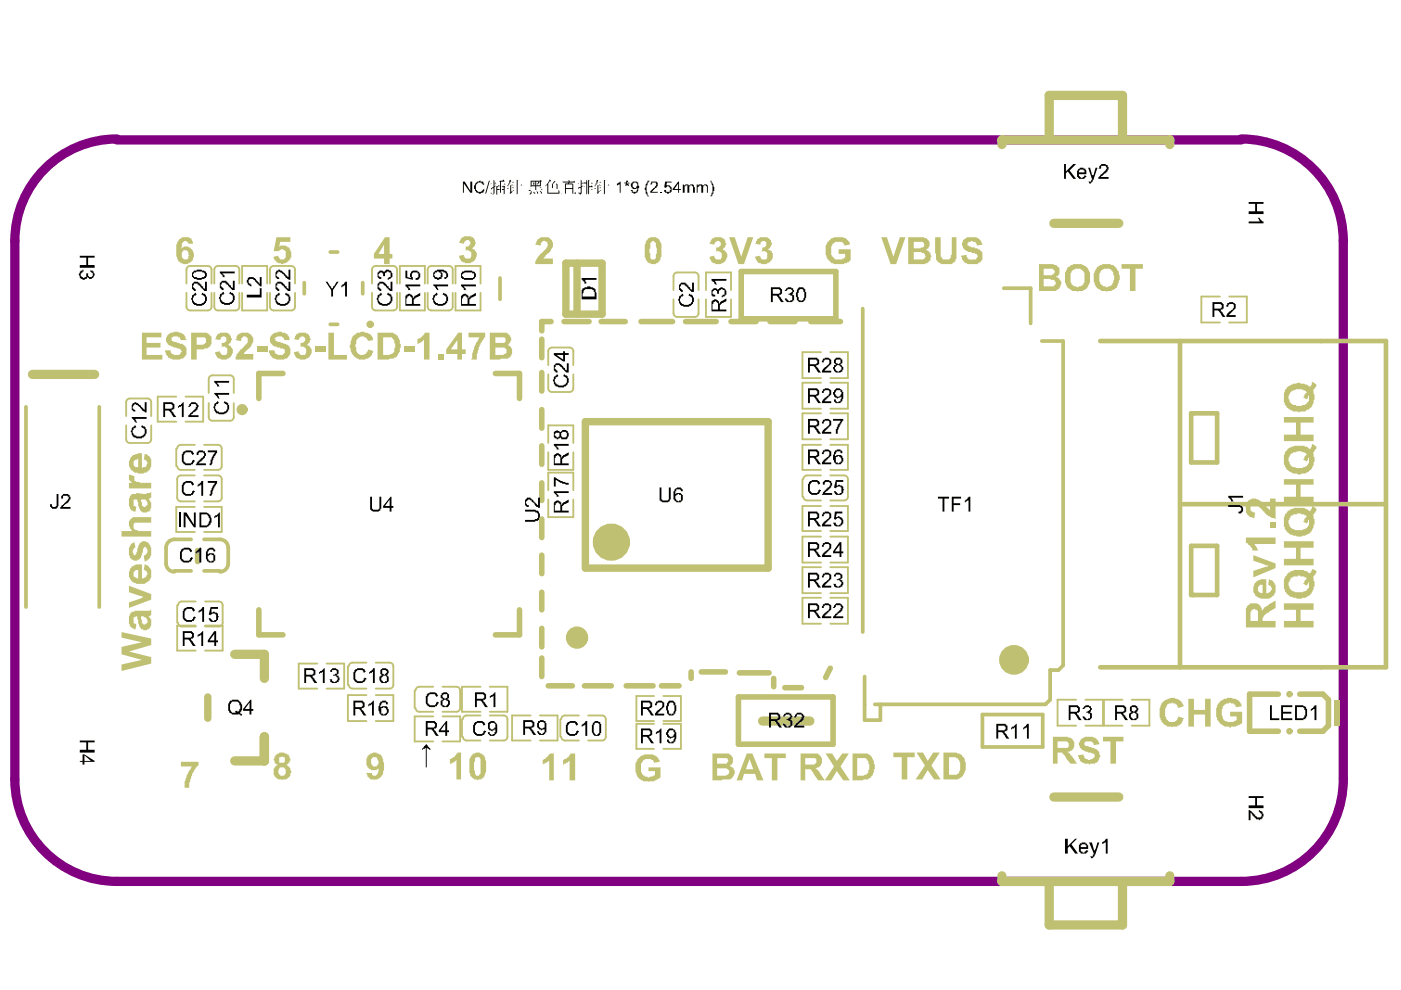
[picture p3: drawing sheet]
<svg xmlns="http://www.w3.org/2000/svg" width="297mm" height="210mm" viewBox="0 0 297 210" stroke-linecap="round" stroke-linejoin="round" font-family="sans-serif">
<path d="M24.8 29.5a21.6 21.6 0 0 0-21.7 21.6v114.2a21.6 21.6 0 0 0 21.7 21.6h238.4a21.6 21.6 0 0 0 21.6-21.6M24.8 29.7h238.4M263.2 29.5a21.6 21.6 0 0 1 21.6 21.6v114" fill="none" stroke="#800080" stroke-width="2"/>
<path d="M282.8 148.4h1.2v5.5h-1.2z" fill="#c0c073"/>
<g fill="none" stroke="#c0c073" stroke-width="1.2">
<path d="M157.2 57.6h20v10h-20zM60 79.2h-5.1v5.3M105 79.2h5.1v5.3M114.9 71.9v3.9M114.9 79v3.9M116.8 68.2h-1.9v1.9M119.6 68.2h5.3M127.5 68.2h5.1M135.9 68.2h6.7M145.4 68.2h6.4M155 68.2h5.3M163.3 68.2h5.3"/>
<path d="M171.9 68.2h6.3M114.9 86.8v4M114.9 94.5v3.9M41.9 116.7v2.4M114.9 102.4v3.7M114.9 110v4M114.9 117.7v3.9M54.9 129.3v5.3h5.1M110.1 129.3v5.3h-5.1M114.9 125.6v3.7M114.9 133.2v4M114.9 139.5v3.9"/>
<path d="M116.2 145.4h5.2M123.9 145.4h5.7M132.8 145.4h5.7M140.2 145.4h3.8M146.5 142.5v1.3M148.7 142.5h5.1M156.6 147.8h20v10h-20zM156.8 142.7h6.3M164 143.8v1.8M166.4 145.8h3.5M176 141.7l-.9 1.9M271 147.2h-6.1v7.8h6.1"/>
<path d="M275.6 147.2h4.9l1.2 1.2v5.5l-1.2 1.1h-4.9"/>
</g>
<path d="M233.3 72.3h60.6v69.2h-60.6M250.2 72.3v69.2M252.5 87.6h5.6v10.5h-5.6zM250.4 106.9h43.5M252.5 115.7h5.6v10.5h-5.6z" fill="none" stroke="#c0c073" stroke-width=".98"/>
<g fill="none" stroke="#c0c073" stroke-width=".39">
<path d="M39.5 57.2v2.9M40.3 56.4h3.8M44.8 57.2v2.9M45.4 57.2v2.9M46.2 56.4h3.8M50.7 57.2v2.9M57.2 57.2v2.9M58 56.4h3.8M62.5 57.2v2.9M78.9 57.2v2.9M79.7 56.4h3.7M84.2 57.2v2.9"/>
<path d="M90.7 57.2v2.9M91.5 56.4h3.7M96 57.2v2.9M142.8 58.6v2.9M143.6 57.8h3.7M148.1 58.6v2.9M39.5 62.1v2.9M40.3 65.8h3.8M44.8 62.1v2.9M45 79.6h3.8M45.4 62.1v2.9M46.2 65.8h3.8"/>
<path d="M50.7 62.1v2.9M51.3 60.1v-3.7h5.3v3.7M51.3 62.1v3.7h5.3v-3.7M57.2 62.1v2.9M58 65.8h3.8M62.5 62.1v2.9M78.9 62.1v2.9M79.7 65.8h3.7M84.2 62.1v2.9M84.8 60.1v-3.7h5.3v3.7M84.8 62.1v3.7h5.3v-3.7M90.7 62.1v2.9"/>
<path d="M91.5 65.8h3.7M96 62.1v2.9M96.6 60.1v-3.7h5.3v3.7M96.6 62.1v3.7h5.3v-3.7M116.2 74.5v2.9M116.2 79.4v2.9M117 73.7h3.8M121.6 74.5v2.9M121.6 79.4v2.9M142.8 63.5v2.9M143.6 67.2h3.7M148.1 63.5v2.9"/>
<path d="M149.7 63.5v3.7h5.3v-3.7M149.7 61.5v-3.7h5.3v3.7M174.1 74.7h-4v5.5h4M176 74.7h3.8v5.5h-3.8M258.6 62.9h-3.9v5.5h3.9M260.6 62.9h3.7v5.5h-3.7M26.7 85.3v2.9M26.7 90.2v2.9M27.5 93.9h3.8M27.5 84.5h3.8M32.1 85.3v2.9M32.1 90.2v2.9"/>
<path d="M37.4 95.1v3.7M37.4 84.1h-4v5.3h4M38.4 94.3h2.9M38.4 99.6h2.9M39.3 84.1h3.8v5.3h-3.8M43.3 94.3h2.9M43.3 99.6h2.9M44.3 80.4v2.9M44.3 85.5v2.9M45 89.2h3.8M47 95.1v3.7M49.6 80.4v2.9"/>
<path d="M49.6 85.5v2.9M116.2 95.9v3.7h5.4v-3.7M116.2 93.9v-3.7h5.4v3.7M117 83.1h3.8M174.1 81.2h-4v5.5h4M174.1 87.6h-4v5.5h4M174.1 94.3h-4v5.3h4M176 81.2h3.8v5.5h-3.8M176 87.6h3.8v5.5h-3.8M176 94.3h3.8v5.3h-3.8M37.6 101.6v3.9M38.4 100.8h2.9"/>
<path d="M38.4 106.3h2.9M41.3 107.5h-3.9v5.3h3.9M43.3 100.8h2.9M43.3 107.5h3.7v5.3h-3.7M43.3 106.3h2.9M47 101.6v3.9M116.2 105.9v3.7h5.4v-3.7M116.2 103.9v-3.7h5.4v3.7M170.1 101.6v3.7M171.1 106.1h3M171.1 100.8h3M174.1 113.8h-4v5.5h4"/>
<path d="M174.1 107.3h-4v5.3h4M176 113.8h3.8v5.5h-3.8M176 107.3h3.8v5.3h-3.8M176 106.1h3M176 100.8h3M179.8 101.6v3.7M37.6 128.3v3.7M38.6 127.5h2.9M38.6 132.8h2.9M41.5 132.6h-3.9v5.3h3.9M43.5 132.6h3.7v5.3h-3.7M43.5 127.5h2.9"/>
<path d="M43.5 132.8h2.9M47.2 128.3v3.7M174.1 120.3h-4v5.5h4M174.1 126.7h-4v5.5h4M176 120.3h3.8v5.5h-3.8M176 126.7h3.8v5.5h-3.8M67.3 140.7h-4v5.3h4M69.2 140.7h3.8v5.3h-3.8M73.8 141.3v3.9M74.7 146h3M74.7 140.5h3M77.7 147.4h-3.9v5.5h3.9"/>
<path d="M79.7 147.4h3.7v5.5h-3.7M79.7 146h2.9M79.7 140.5h2.9M83.4 141.3v3.9M87.9 146.4v3.7M88.9 150.9h3M88.9 145.6h3M91.9 151.9h-4v5.3h4M93.8 151.9h3.8v5.3h-3.8M93.8 150.9h3M93.8 145.6h3M97.6 146.4v3.7"/>
<path d="M98 152.5v3.7M98.9 157h3M98.9 151.7h3M101.9 145.6h-3.9v5.3h3.9M103.9 157h2.9M103.9 151.7h2.9M103.9 145.6h3.7v5.3h-3.7M107.6 152.5v3.7M112.5 151.7h-3.9v5.3h3.9M114.5 151.7h3.7v5.3h-3.7M118.8 152.5v3.7M119.8 157h2.9"/>
<path d="M119.8 151.7h2.9M124.7 157h3M124.7 151.7h3M128.4 152.5v3.7M138.7 147.6h-3.8v5.3h3.8M138.7 153.5h-3.8v5.3h3.8M140.6 147.6h3.8v5.3h-3.8M140.6 153.5h3.8v5.3h-3.8M228.2 148.4h-4v5.5h4M230.1 148.4h3.8v5.5h-3.8M238 148.4h-3.9v5.5h3.9M240 148.4h3.7v5.5h-3.7"/>
</g>
<path d="M212.4 30.6v-.9h35.6v.9M222.5 29.7v-9.5h15.5v9.5M223.4 47.4h13.8M6.9 79.4h13.2M49.8 138.7h6.3v5.1M56.1 156.2v5.1h-6.3M161.7 152.9h10M223.4 169h13.8M212.4 185.7v1.2h35.6v-1.2M222.5 186.9v9.2h15.5v-9.2" fill="none" stroke="#c0c073" stroke-width="2"/>
<g fill="none" stroke="#c0c073" stroke-width=".79">
<path d="M64.5 59.9v2.4M70 53.4h1.6M76.9 59.9v2.4M106 58.9v4.6M70 68.8h1.6M182.9 65.4v68.6M212.8 61.1h5.7v7.5M220.9 72.3h4.5v68.8l-1 1h-1.7v6.3l-1 .9h-36.2M5.5 86.3v42.4M21 86.3v42.4M35.2 116.1v3.4M37 114.4h3.5"/>
<path d="M43.3 114.4h3.3M48.4 116.1v3.4M37 121h3.5M43.3 121h3.3M183.3 143.4v9.3h3.4v-3.4M208.3 151.5h12.8v6.9h-12.8z"/>
</g>
<path d="M120 55.8h7.7v10.8h-7.7zM122.3 55.8v10.8M124.1 89.4h38.8v31.1h-38.8zM44.1 147.8v4.5" fill="none" stroke="#c0c073" stroke-width="1.6"/>
<g fill="#c0c073">
<path d="M175.4 51.3h.2a2.19 2.19 0 0 1 2.6-1l1.2 .2v.2h.2v.2l.4 .2 .2 .4v.4l-1.2 .2v-.4h-.2a.88 .88 0 0 0-1.2-.4h-.4a1.49 1.49 0 0 0-1 1.4 2.08 2.08 0 0 0 1 2.3h1.4v-.2h.4v-.2h.2v-.8h-1.4v-.9h2.6v2.3h-.2l-.2 .4h-.2a4.7 4.7 0 0 1-3 .4l-.2-.2h-.4v-.2h-.2v-.2h-.2l-.2-.4h-.2l-.2-.8-.1-.2v-1a2.44 2.44 0 0 1 .3-1.7z"/>
<path d="M135.1 160.9h.2l.2-.4h.2v-.2l.8-.2v-.1h1a2.44 2.44 0 0 1 1.8 .3l.2 .4h.1l.2 .8-1.1 .2-.2-.6-.8-.2a1.06 1.06 0 0 0-1.4 .6h-.2l-.2 .4v.8a1.89 1.89 0 0 0 1 2l.8 .2v-.2h.6l.6-.4v-.8h-1.4v-.8h2.5v2.2l-.7 .4a1.81 1.81 0 0 1-1.6 .4l-.2 .1v-.1h-1.2v-.2a1.35 1.35 0 0 1-1.2-1l-.2-.2a5.6 5.6 0 0 1 0-3h.2z"/>
<path d="M115.1 161.1h.2v-.2h.4v-.2l.3-.2v-.2h.2v-.2l.4-.3h.8v5.7h-1v-4.2l-1.3 .8z"/>
<path d="M119.4 161.1h.2v-.2a.62 .62 0 0 0 .8-.4h.2l.4-.7h.9v5.7h-1.1v-4.2h-.2l-.2 .4h-.4v.2h-.4v.2h-.2z"/>
<path d="M113.9 50.9l.8-.6h1.5l.4 .2 .2 .4h.2v.4h.2v.2a1.29 1.29 0 0 1-.4 1.4l-.2 .5h-.2v.2h-.2l-.5 .6v.2h-.2v.2l-.4 .2h2.1v1.2h-3.7v-.4a6.6 6.6 0 0 1 2.2-2.7l.1-.4h.2v-.4l.2-.2-.2-.2v-.4h-.3v-.2h-.6v.2l-.4 .2v.6l-1.2-.2v-.2h.2z"/>
<path d="M97.8 50.5h.2v-.2h.3v-.2h1.6v.2h.4v.2h.2l.2 .8 .2 .2v.2h-.2a1.02 1.02 0 0 1-.8 1l.6 .2 .2 .3h.2a1.28 1.28 0 0 1 0 1.4l-.2 .6-.4 .2a2.03 2.03 0 0 1-1.8 .4v-.2h-.4a1.54 1.54 0 0 1-.7-1.4l.9-.2v.4h.2l.2 .4h1v-.2a.93 .93 0 0 0 .2-1 .93 .93 0 0 0-.8-.6h-.4v.2v-.9h.6v-.2a.6 .6 0 0 0 .4-.7 .6 .6 0 0 0-.6-.5l-.6 .2-.2 .6-.9-.2z"/>
<path d="M58.6 50.3h3v1h-2.2l-.2 1h.2v-.2h1.2l.4 .2v.2h.4v.2a2.26 2.26 0 0 1 0 2.5h-.2v.2h-.2v.2l-.4 .2-1 .2v-.2h-.6l-.4-.2v-.2h-.2v-.2h-.2l-.2-.4v-.4l1-.2 .2 .4a.62 .62 0 0 0 .6 .4 .62 .62 0 0 0 .6-.4h.2v-.4a1.06 1.06 0 0 0-.6-1.3h-.4l-.4 .1v.2h-1.2z"/>
<path d="M38.4 161.5h3.7v.8h-.2l-.2 .4h-.2l-.2 .6h-.2v.4h-.2l-.2 .4v.4l-.4 .8v.5h-.2v1.2h-1v-1.3l.2-.2v-.4l.2-.2 .2-.8 1-1.6h-2.3z"/>
<path d="M272.2 127.9h6.3v1.4h-2.7v2.4h2.7v1.3h-6.3v-1.3h2.6v-2.4h-2.6z"/>
<path d="M272.2 114.8h6.3v1.3h-2.7v2.4h2.7v1.4h-6.3v-1.4h2.6v-2.4h-2.6z"/>
<path d="M272.2 101.6h6.3v1.2h-2.7v2.5h2.7v1.4h-6.3v-1.4h2.6v-2.5h-2.6z"/>
<path d="M272.2 88.4h6.3v1.2h-2.7v2.6h2.7v1.3h-6.3v-1.3h2.6v-2.6h-2.6z"/>
<path d="M228.9 157h.2v-.2a2.51 2.51 0 0 1 2.8-.4h.4v.2h.2l.2 .4h.2l.2 .8-1.2 .2v-.4h-.2a.88 .88 0 0 0-1.2-.4h-.4v.2h-.2v.6h.2v.2h.6l.8 .4 1 .2 .2 .4h.2v.2h.2v.6l.2 .1v.4h-.2v.2a1.72 1.72 0 0 1-2 1.2v.2h-.2v-.2a2.44 2.44 0 0 1-1.8-.4v-.2h-.2v-.4h-.2l-.1-.8 1.1-.1 .2 .7h.2v.2h.4a.49 .49 0 0 0 .8 0h.4l.2-.4h.2v-.5h-.2v-.2l-1.2-.2-1.4-.6v-.2l-.4-.2v-.4l-.2-.2v-.6h.2z"/>
<path d="M233.9 156.2h4.3v1h-1.6v4.7h-1.2v-4.7h-1.5z"/>
<path d="M237.8 56h4.5v1h-1.6v4.7h-1.1v-4.7h-1.8z"/>
<path d="M189.4 159.6h4.5v.9h-1.5v4.8h-1.2v-4.8h-1.8z"/>
<path d="M194.3 159.6h1.4l1 1.7 1.2-1.7h1.3l-1.7 2.7 1.9 3h-1.3l-1.4-2-1.2 2h-1.4l2-3z"/>
<path d="M186.9 50.3h1.1l1.4 4.1 1.4-4.1h1.2l-2 5.7h-1.2z"/>
<path d="M198.3 50.3h1.1v3.1a1.29 1.29 0 0 0 .4 1.4v.2h.4a1.06 1.06 0 0 0 1.4-.6v-.4h.2v-3.7h1v4.5l-.2 .2v.4h-.2a1.19 1.19 0 0 1-1.6 .6h-.4a1.29 1.29 0 0 1-1.4-.4h-.1v-.2h-.2l-.2-.4v-1.2l-.2-.2z"/>
<path d="M204.2 50.9l.4-.2a1.46 1.46 0 0 1 1.5-.4h1v.2h.4l.2 .4h.2l.4 1-1.2 .2v-.4h-.2l-.2-.4h-.4l-.2-.2-.6 .2a.5 .5 0 0 0-.4 .6 .5 .5 0 0 0 .6 .4h.2v.2h.8v.2h.6v.2h.4l.2 .3a.88 .88 0 0 1 .4 1.2v.6l-.2 .4h-.2v.2h-.2a1.46 1.46 0 0 1-1.6 .4 2.44 2.44 0 0 1-1.7-.4v-.2a.62 .62 0 0 1-.4-.8l-.2-.4 1.1-.2v.4l.2 .4h.2v.2h.6l.2 .2v-.2h.8v-.2a.5 .5 0 0 0 .4-.6 .5 .5 0 0 0-.6-.4v-.2l-1.4-.2-.7-.4v-.1l-.4-.2v-.4l-.2-.2z"/>
<path d="M162.1 159.8h4.5v.9h-1.8v4.8h-1.2v-4.8h-1.5z"/>
<path d="M150.9 50.7h.2v-.2h.3v-.2h1.6v.2h.4v.2h.2l.2 .4v.4l.2 .2v.2h-.2a1.02 1.02 0 0 1-.8 1l.6 .1 .2 .4h.2a1.28 1.28 0 0 1 0 1.4l-.2 .6-.4 .2a2.03 2.03 0 0 1-1.8 .4v-.2h-.3a1.54 1.54 0 0 1-.8-1.4l.9-.2v.4h.2l.2 .4h1v-.2a.93 .93 0 0 0 .2-1 .93 .93 0 0 0-.8-.6h-.4v.2v-.9h.6v-.2a.6 .6 0 0 0 .4-.7 .6 .6 0 0 0-.6-.5l-.6 .2-.2 .6-.9-.2z"/>
<path d="M154.6 50.3h1.2l1.4 4.1 1.3-4.1h1.2l-2 5.7h-1.1z"/>
<path d="M160.5 50.7h.2a1.46 1.46 0 0 1 1.6-.4l.8 .2 .2 .4h.1v.4a.49 .49 0 0 1 0 .8l-.1 .6-.4 .2 .7 .3v.4h.2v1.2h-.2v.4h-.2v.2l-.3 .2a1.83 1.83 0 0 1-3-1.2l1-.2 .2 .4a.88 .88 0 0 0 1.2 .4v-.2h.2v-1.2l-.4-.2v-.2h-.6l-.2 .2 .2-.9a.79 .79 0 0 0 .7-.4 .79 .79 0 0 0 .1-.8h-.2a.55 .55 0 0 0-.7-.2 .55 .55 0 0 0-.3 .6l-.2 .2-1-.2 .2-.2v-.4h.2z"/>
<path d="M95.4 160.9l.6-.2v-.2h.4l.6-.9h.8v5.7h-1v-4.2l-.4 .4h-.2v.2l-.8 .2z"/>
<path d="M265.7 117.7l4.7 1.8v1l-4.7 1.9v-1.4l3.2-.9v-.2h-.6l-.2-.2-2.4-.8z"/>
<path d="M264.2 114h6.2v1.3h-4.5l.2 .4h.2l.4 1h-1.2a.62 .62 0 0 0-.4-.8v-.2h-.2v-.2l-.4-.2v-.2h-.3z"/>
<path d="M269.3 110.8h1.1v1.2h-1.1z"/>
<path d="M264.3 106.5l.2-.2a.62 .62 0 0 1 .8-.4v-.2h1l.2 .2h.4v.2l.6 .2 .2 .4h.2v.2h.2l.2 .4h.2v.2l.4 .2v.2h.2v.2h.2v-2.4h1.1v4.3h-.2v-.2h-.5l-.4-.2v-.2a1.35 1.35 0 0 1-1.2-.9l-.4-.2v-.2l-.4-.2v-.2h-.2l-.2-.4h-.2v-.2h-.4a.56 .56 0 0 0-.5-.2 .56 .56 0 0 0-.5 .4h-.2a1.06 1.06 0 0 0 .6 1.4h.4l-.2 1.1-.8-.2a2.19 2.19 0 0 1-.9-2.5z"/>
<path d="M25.8 134l6.3 1.4v1.4l-4.8 1.3 4.8 1.2v1.4l-6.3 1.6v-1.4l4.3-1-4.3-1.2v-1.5l4.3-1-4.3-1z"/>
<path d="M27.3 124.2l4.8 1.8v1.1l-4.8 1.8v-1.2l3.2-1.2h-.4v-.2h-.4l-2.4-.7z"/>
<path d="M27.7 115.3l.8-.3 .2 1.1-.4 .2v.2a.49 .49 0 0 0 0 .8v.4h.4v-.2h.2l.4-1.6a1.33 1.33 0 0 1 1.6-1.1l.4 .2a2.71 2.71 0 0 1 .6 3.1v.2h-.2v.2l-.4 .2v.2h-.4v.2h-.2l-.2-1.2 .4-.2v-.2h.2l.2-.4v-.6l-.2-.4h-.2v-.2h-.2l-.2 .4h-.2v.8l-.4 .8v.4l-.4 .2v.2h-.2a.98 .98 0 0 1-1.2 0h-.2v-.2l-.4-.2-.2-1.2a2.44 2.44 0 0 1 .4-1.8z"/>
<path d="M27.3 110.4h.2l.2-.4a1.46 1.46 0 0 1 1.6-.4h2.8v1.2h-2.6a.88 .88 0 0 0-1.2 .4 .79 .79 0 0 0 .1 .8 .79 .79 0 0 0 .7 .4l.2 .2h2.8v1.2h-6.3v-1.2h2.1v-.2a.62 .62 0 0 1-.4-.8h-.2z"/>
<path d="M27.3 100.8l.2-.2 1 .4v.4l-.2 .2h.2v.4l.4 .2h.6l.2 .2h2.4v1.2h-4.8v-1.2h.8l-.4-.2v-.2a.88 .88 0 0 1-.4-1.2z"/>
<path d="M246.3 149.1l.5-.5h.2v-.2h.2a2.44 2.44 0 0 1 1.8-.4l.2 .2a1.54 1.54 0 0 1 1.4 .7l.4 .8-1.2 .4a.98 .98 0 0 0-1-1l-.4-.2v.2h-.6l-.4 .2-.2 .8h-.2v.6a2.08 2.08 0 0 0 1 2.4h1l.4-.2v-.2h.2v-.4h.2v-.4l1.2 .4-.2 .4a1.55 1.55 0 0 1-1 1.2h-.2v.2h-1l-.2 .2v-.2a1.29 1.29 0 0 1-1.4-.4h-.2l-.2-.4-.3-.2v-.4h-.2v-.2a4.8 4.8 0 0 1 .2-3.4z"/>
<path d="M252 148.2h1.1v2.3h2.4v-2.3h1.2v5.9h-1.2v-2.6h-2.4v2.6h-1.1z"/>
<path d="M258.3 149.1l.3-.2 .2-.3 .6-.2v-.2h.4a2.07 2.07 0 0 1 1.8 0 1.89 1.89 0 0 1 1.6 1.1l.2 .4-1.4 .2v-.4h-.2l-.2-.4h-.6l-.4-.2v.2h-.6l-.4 .2v.2l-.4 .2v.6h-.2v1.4l.2 .2v.4l.2 .4h.2v.2h.4l.2 .2h1.4v-.2h.4v-.2h.2v-.8h-1.4v-1h2.6v2.4l-.4 .2v.2h-.4v.2h-.4l-.2 .2h-1v.2h-.4v-.2h-1l-.4-.2v-.2l-.6-.2v-.2l-.3-.4a4.4 4.4 0 0 1-.4-2.8l.2-.2z"/>
<path d="M175.1 159.8h1.3l1 1.5 1.2-1.5h1.4l-1.8 2.7 2 3h-1.4l-1.4-2-1.2 2h-1.3l1.9-3z"/>
<path d="M30.1 70.5h4.1v1h-3.1v1.2h2.9v1h-2.9v1.6h3.3v.9h-4.3z"/>
<path d="M35.4 71.1h.2v-.2h.2v-.2l.4-.2h.4a1.67 1.67 0 0 1 1.6 0 1.28 1.28 0 0 1 1.1 1.4h.2v.2h-1.1v-.2h-.2v-.4h-.2a1.59 1.59 0 0 0-1.6 0v.8h.4v.2h.6l.8 .4h.5v.2l.4 .2a1.46 1.46 0 0 1 .4 1.6 1.28 1.28 0 0 1-1.1 1.1l-.2 .2h-1.6l-.2-.2h-.4v-.2h-.4v-.3l-.4-.2-.2-1h1.2l.2 .8h.4v.2h.2a1.06 1.06 0 0 0 1.4-.6h.2l-.2-.6-.8-.2-.2-.2h-.6v-.2a1.54 1.54 0 0 1-1.4-.8v-.2h-.2v-1h.2z"/>
<path d="M46 70.9h.2v-.2h.4v-.2h1.6l.4 .2v.2h.2l.2 .8h.2v.4h-.2a1.02 1.02 0 0 1-.8 1l.6 .2 .2 .4h.2a1.52 1.52 0 0 1-.2 1.8l-.2 .3h-.2a2.03 2.03 0 0 1-1.8 .4v-.2h-.4a1.54 1.54 0 0 1-.8-1.3l1-.2 .2 .4a.88 .88 0 0 0 1.2 .4 1.67 1.67 0 0 0 0-1.6h-.2v-.2h-.8v.2v-1h.6v-.2h.2a.68 .68 0 0 0 .2-.8 .68 .68 0 0 0-.8-.4l-.4 .2v.4h-.2v.2l-1-.2v-.2h.2z"/>
<path d="M50.4 70.9h.1a2.96 2.96 0 0 1 2.2-.4v.2h.2a1.54 1.54 0 0 1 .8 1.4v.4l-.6 1.2h-.2v.2h-.2l-1 1v.2h-.2h2.2v1.1h-3.7l.2-1.1 .3-.2 .4-.8h.2l.8-.8v-.2h.2a1.29 1.29 0 0 0 .4-1.4l-.4-.2v-.2h-.6v.2l-.4 .2v.6l-1.1-.2v-.2h.2v-.6z"/>
<path d="M54.5 73.5h2.1v1.2h-2.1z"/>
<path d="M57.4 71.1h.2l.2-.4 .4-.2h.6v-.2h1v.2h.6l.6 .4v.2h.2l.2 .4v.6h-1l-.2-.4a1.29 1.29 0 0 0-1.4-.4l-.4 .2v.2h-.2v.2h.2v.4h.4v.2h.6l.2 .2 .8 .2a1.72 1.72 0 0 1 1.2 2 2.22 2.22 0 0 1-2.8 1.3l-.8-.2-.4-.2v-.2a.62 .62 0 0 1-.4-.7h-.2v-.6h1.2l.2 .8h.4v.2h.2a.88 .88 0 0 0 1.2-.4h.2v-.8l-.4-.2h-.6v-.2l-1.2-.2-.4-.2-.2-.4h-.2a2.06 2.06 0 0 1 0-1.8z"/>
<path d="M62.7 70.9h.2v-.2h.4v-.2h1.6v.2h.4v.2h.2l.2 .4v.4l.2 .2v.2h-.2a1.02 1.02 0 0 1-.8 1l.6 .2 .2 .4h.2a1.52 1.52 0 0 1-.2 1.8v.1l-.4 .2a2.03 2.03 0 0 1-1.8 .4v-.2h-.4a1.54 1.54 0 0 1-.8-1.3l1-.2v.4h.2l.2 .4h1v-.2a.93 .93 0 0 0 .2-1 .93 .93 0 0 0-.8-.6h-.4v.2v-1h.6v-.2a.6 .6 0 0 0 .4-.7 .6 .6 0 0 0-.6-.5l-.6 .2-.2 .6-1-.2v-.2h.2z"/>
<path d="M66.9 73.5h2.1v1.2h-2.1z"/>
<path d="M69.6 70.5h1.2v4.8h2.8v.9h-4z"/>
<path d="M74.7 71.3l.4-.2v-.2h.2a.75 .75 0 0 1 1-.4l.2-.2h.8v.2h.2a1.54 1.54 0 0 1 1.4 .8v.2h.2v.6l-1 .2a1.49 1.49 0 0 0-1.4-1 1.33 1.33 0 0 0-1.2 1.6 .49 .49 0 0 0 0 .8v.8a1.28 1.28 0 0 0 1.2 .8 1.28 1.28 0 0 0 1.2-.8l.2-.4 1.2 .4h-.2v.4h-.2a1.02 1.02 0 0 1-.8 .9v.2h-.6v.2h-.2a2.29 2.29 0 0 1-2.6-1.1l-.4-.6v-.6l-.1-.2v-.6h.1v-.8l.2-.2z"/>
<path d="M85.8 73.5h2.1v1.2h-2.1z"/>
<path d="M88.5 71.9h.2v-.2a1.35 1.35 0 0 0 1.2-1h.2v-.2h1v5.7h-1.2v-4.1l-.4 .2v.2l-1 .4z"/>
<path d="M92.8 75.1h1.2v1.1h-1.2z"/>
<path d="M99.3 70.5h3.6v1h-.2v.2a6.2 6.2 0 0 0-1.4 3l-.2 .4v1.1h-1.2v-.2h.2v-1.1l.4-.8v-.6h.2v-.4h.2a.62 .62 0 0 1 .4-.8l.4-.8h-2.4z"/>
<path d="M137.1 50.9h.2a1.19 1.19 0 0 1 1.6-.6 1.39 1.39 0 0 1 1.1 1.2l.2 .2v.4a5.1 5.1 0 0 1-.6 3.5l-.3 .2a1.59 1.59 0 0 1-1.6 0h-.2l-.2-.4h-.2l-.2-.8h-.2v-.2a7.3 7.3 0 0 1 .4-3.5zM137.9 51.5v1a1.28 1.28 0 0 0 0 1.3 .88 .88 0 0 0 .4 1.2h.4a.88 .88 0 0 0 .4-1.2h.2l-.2-2.3-.4-.2v-.2h-.4v.2z"/>
<path d="M58.2 160.3h.2v-.2l.4-.1v-.2h.2a1.59 1.59 0 0 1 1.6 0h.2v.2h.4l.2 .7h.2v.6h-.2v.4h-.2v.2l-.4 .2v.2h.2a2.26 2.26 0 0 1 .8 1.6h-.2v.2a1.02 1.02 0 0 1-.8 1v.2h-.8l-.2 .2v-.2h-.8l-.2-.2a1.62 1.62 0 0 1-.4-2.6l.4-.2v-.2h-.2v-.2l-.4-.2v-.4l-.2-.2zM59.2 160.5v1.2h1l.2-.2v-1h-.4l-.2-.2-.2 .2zM59.2 162.9l-.2 .6a.81 .81 0 0 0 .8 1 .81 .81 0 0 0 .8-1v-.4h-.2l-.2-.4h-.8z"/>
<path d="M38 50.7h.2a1.46 1.46 0 0 1 1.5-.4l.8 .2 .4 .8v.4h-1v-.2l-.4-.2v-.2h-.4a1.06 1.06 0 0 0-.5 1.4h-.2v.2h.2v-.2h.3v-.2h1v.2h.4v.2h.2l.2 .3h.2v.4a1.28 1.28 0 0 1 0 1.4v.4l-.4 .2v.2h-.2a1.52 1.52 0 0 1-1.7 .2l-.8-.4v-.4h-.2v-.6h-.2v-2.5zM38.6 53.4v.2a.88 .88 0 0 0 .3 1.2v.2h.8v-.2h.2v-.6h.2v-.2h-.2a.66 .66 0 0 0-.2-.9 .66 .66 0 0 0-1 .3z"/>
<path d="M272.4 122.2l.4-.2v-.2l.4-.4h.2v-.2a5.5 5.5 0 0 1 3.5-.2l.8 .6 .6-1 .8 .4-.2 .8h-.2v.2l-.4 .4h.2v.8h.2v1.2h-.2v.2a2.43 2.43 0 0 1-1 1.7l-.6 .2v.2h-.6a2.07 2.07 0 0 1-1.7 0h-.4l-.2-.2a.62 .62 0 0 1-.8-.3l-.4-.2v-.2a.62 .62 0 0 1-.4-.8l-.2-.2v-2l.2-.2zM273.6 122.6v.4h-.2v.2a1.28 1.28 0 0 0 0 1.4v.2h.2l.2 .4 .4 .2a3.8 3.8 0 0 0 2.9-.2v-.2a1.29 1.29 0 0 0 .4-1.4v-.2l-.4 .8-.8-.4v-.2h.2a.81 .81 0 0 1 .6-1h-.2v-.2h-.4v-.2h-.7l-.2-.2h-.4v.2h-1v.2h-.4v.2z"/>
<path d="M273 108.3h.4v-.2l.8-.2 .2-.2h1.2a2.44 2.44 0 0 1 1.7 .4l.4 .4 .6-1.2 .8 .6-.2 .8h-.2v.2l-.4 .4h.2v.7h.2v1.2h-.2a2.34 2.34 0 0 1-2.4 2.4l-.1 .2h-1l-.2-.2h-.6l-.2-.2a.62 .62 0 0 1-.8-.4l-.4-.2v-.2a.62 .62 0 0 1-.4-.8l-.2-.2v-2l.2-.2v-.3l.4-.2zM273.6 109.4v.4h-.2v.2a1.28 1.28 0 0 0 0 1.4v.2h.2l.2 .4h.2v.2h.4l.2 .2h1.5l.2-.2h.4v-.2h.4v-.2a1.46 1.46 0 0 0 .4-1.6h-.2l-.2 .8-.8-.4v-.2h.2a.81 .81 0 0 1 .6-1h-.2v-.1h-.4v-.2h-.4a1.28 1.28 0 0 0-1.3 0h-.6v.2h-.4v.1z"/>
<path d="M273 95.1a5.1 5.1 0 0 1 3.5-.6l.2 .2a.81 .81 0 0 1 1 .6l.6-1.2 .8 .6a.62 .62 0 0 1-.4 .8v.2l-.4 .4h.2v.6a1.67 1.67 0 0 1 0 1.5 1.54 1.54 0 0 1-.8 1.4l-.2 .4-.8 .4h-.7a.98 .98 0 0 1-1.2 0h-.2a2.27 2.27 0 0 1-1.6-.8h-.2l-.6-1.2v-1.5a2.26 2.26 0 0 1 .8-1.6zM273.6 96.3l-.2 .4a1.28 1.28 0 0 0 0 1.4 .98 .98 0 0 0 1 .9l.4 .2h1.3l.2-.2h.4v-.2h.4v-.2a1.46 1.46 0 0 0 .4-1.5h-.2l-.2 .8-.8-.4v-.2h.2a.81 .81 0 0 1 .6-1l-.8-.4a2.07 2.07 0 0 0-1.7 0h-.4v.2h-.4v.2z"/>
<path d="M272.8 82.1l1.4-.8h.6l.4-.1h.4l.2 .1h.7l.2 .2a.62 .62 0 0 1 .8 .4h.4l.2-.7 .2-.2 .8 .5-.4 1h-.2l-.2 .4h.2v.4a2.06 2.06 0 0 1 0 1.8 1.54 1.54 0 0 1-.8 1.4l-.2 .3a.62 .62 0 0 0-.8 .4h-.9l-.4 .2-.2-.2a2.44 2.44 0 0 1-1.8-.4 2.99 2.99 0 0 1-1.2-3.1v-.4l.2-.2a.62 .62 0 0 1 .4-.8zM273.6 83.1l-.2 .4a1.28 1.28 0 0 0 0 1.4l.4 .8 .4 .2h.6v.2h1.2l.1-.2h.6v-.2l.4-.2v-.2a.88 .88 0 0 0 .4-1.2v-.2h-.2l-.2 .8-.8-.4v-.2h.2a.81 .81 0 0 1 .6-1h-.2v-.2l-.4-.2h-.4v-.2h-1.3z"/>
<path d="M223.2 156.2h3.2l.2 .2h.4a1.54 1.54 0 0 1 .8 1.4 1.32 1.32 0 0 1-1.4 1.6v.2h.2l.4 .4v.1l.4 .2 1 1.6h-1.4l-1-1.2-.2-.6-.4-.1v-.2h-.2v-.2h-1v2.3h-1zM224.2 157.2v1.4h1.2a.88 .88 0 0 0 1.2-.4 .85 .85 0 0 0-.3-.9 .85 .85 0 0 0-.9-.1z"/>
<path d="M220.3 56h3.1v.2h.6l.2 .4a.88 .88 0 0 1 .4 1.2v.4h-.2v.2l-.6 .3h.4v.2h.2l.6 .8-.2 1.2h-.2v.2l-.4 .2v.2l-.4 .2h-3.5zM221.3 57v1.4h1.7v-.2h.2a.5 .5 0 0 0 .4-.5 .5 .5 0 0 0-.4-.5v-.2zM221.3 59.1v1.6h1.2a.88 .88 0 0 0 1.1-.4h.2v-.6h-.2l-.2-.4h-.6a1.77 1.77 0 0 0-1.5-.2z"/>
<path d="M226.4 56.6h.4v-.2a3.7 3.7 0 0 1 3.3 0l.2 .2a2.24 2.24 0 0 1 .8 1.8v.2a2.88 2.88 0 0 1-1.2 2.9l-1.5 .4v-.2h-1l-.4-.2v-.2l-.6-.2v-.2h-.2v-.4h-.2l-.2-.8a4.6 4.6 0 0 1 .6-3.1zM227.2 57.6l-.2 .4v1.9h.2v.4h.2v.2l.4 .2 .8 .2 .1-.2 .8-.2v-.2h.2v-.4h.2v-1.2a1.29 1.29 0 0 0-.4-1.3 1.46 1.46 0 0 0-1.5-.4z"/>
<path d="M232.5 56.8l.4-.2v-.2l.8-.2v-.2h1.3a2.43 2.43 0 0 1 1.8 1v.2a.75 .75 0 0 1 .4 1l.2 .2v.9l-.2 .2v.4l-.2 .2-.2 .8-.4 .2v.2l-.8 .4h-.8l-.2 .2-.1-.2a1.29 1.29 0 0 1-1.4-.4 1.34 1.34 0 0 1-1-1.4l-.2-.2v-1.7zM233.3 57.6v.4h-.2v1.7h.2a.59 .59 0 0 0 .6 .8v.2h.6v.2h.3v-.2h.2a.98 .98 0 0 0 1-1v-.2a1.28 1.28 0 0 0 0-1.3l-.2-.8-.4-.2a1.81 1.81 0 0 0-1.9 .2v.2z"/>
<path d="M200 159.6h2a2.82 2.82 0 0 1 2.6 1.3l.2 1.2a3.3 3.3 0 0 1-1 2.8h-.2v.2h-.4v.2h-3.2zM201.2 160.5v3.8h1.6l.4-.2v-.2h.2v-.4a2.5 2.5 0 0 0-.4-2.8l-.4-.2z"/>
<path d="M192.6 50.3h3.3l.2 .2h.4v.2h.2l.2 .4a1.28 1.28 0 0 1 0 1.4v.2h-.2l-.4 .3h.4v.2h.2l.2 .4h.2v.4l.2 .2-.2 .8a2.19 2.19 0 0 1-2.6 1h-2.1zM193.7 51.3v1.4h1a1.54 1.54 0 0 0 1.4-.8h-.2v-.2a.88 .88 0 0 0-1.2-.4zM193.7 53.4v1.6h2l.4-.2v-.4h.2l-.4-.8h-.4l-.2-.2z"/>
<path d="M151.1 159.8h2.5a1.29 1.29 0 0 1 1.4 .3 1.46 1.46 0 0 1 .4 1.6l-.2 .4-.6 .2 .8 .4 .2 .4a1.23 1.23 0 0 1-.2 1.6v.2h-.2v.2l-.4 .2-3.7 .2zM152 160.7v1.2h2l.2-.4h.2l-.2-.8zM152 162.9v1.6h2v-.2h.4l.2-.4v-.6h-.2v-.2l-.4-.2z"/>
<path d="M158.3 159.8h1.2l2.4 5.7h-1.4l-.4-1.4h-2.4l-.3 1.4h-1.2zM158.9 160.9l-.8 2.2h1.6z"/>
<path d="M77.9 160.3l.4-.2v-.1h.2v-.2h.2a1.28 1.28 0 0 1 1.4 0 .98 .98 0 0 1 .9 .9l.2 .2v.6l.2 .2v1.6l-.2 .2v.6l-.2 .4h-.2v.2l-.4 .2v.2l-.3 .2h-.6l-.2 .2v-.2h-.8l-.2-.4h-.2v-.2h-.2l-.2-.8h1.2v.2a.6 .6 0 0 0 .6 .4 .6 .6 0 0 0 .6-.6l.1-.2v-.8a1.46 1.46 0 0 1-1.5 .4v-.2h-.4v-.2h-.2v-.2h-.2v-.4h-.2v-1.6h.2zM78.7 160.9v.6a.81 .81 0 0 0 .8 1 .81 .81 0 0 0 .7-1l-.1-.4a.6 .6 0 0 0-.6-.6 .6 .6 0 0 0-.6 .4z"/>
<path d="M99.9 160.1h.2l.2-.3h.2a1.49 1.49 0 0 1 2 .3h.2v.4h.2v.6l.2 .2a6.9 6.9 0 0 1-.4 3.4l-.4 .4h-.2v.2h-.6l-.2 .2-.4-.2a1.28 1.28 0 0 1-1.2-1.2l-.2-.2v-2a2.44 2.44 0 0 1 .4-1.8zM100.7 160.7v.8h-.2v1.8l.2 .2v.4a.5 .5 0 0 0 .4 .6 .5 .5 0 0 0 .6-.4h.2v-3.2l-.2-.4h-.8v.2z"/>
<path d="M81.6 50.3h1v3.5h.6v1h-.6v1.2h-1.2v-1.2h-2.1v-1zM81.4 51.9l-1.2 1.9h1.2z"/>
<path d="M264.3 128.5h.2a1.19 1.19 0 0 1 1.6-.6l.8 .2 .2 .4h.2l.2 .8 .2 .2 .4-.8 .6-.2 .4-.4 1.3-.8v1.6l-1.3 .8v.2a1.35 1.35 0 0 0-1.2 1l-.2 .2v.6h2.7v1.3h-6.2v-4.1h.1zM265.3 129.3v.4h-.2v2h1.6v-1.2a.88 .88 0 0 0-.4-1.2h-.2v-.2z"/>
<path d="M265.9 123.8l.6-.6h.2v-.2h.4l.2-.2h1.2v3h.4l.4-.2v-.2h.2l.2-.4-.2-.8h-.4v-.2h-.2l.2-1.2h.2v.2a.59 .59 0 0 1 .8 .6h.1l.2 .8a2 2 0 0 1-1.7 2.5h-1.4l-.2-.2h-.4v-.2l-.6-.2v-.3h-.2v-.2a1.67 1.67 0 0 1 0-1.6zM266.7 124.4a1.06 1.06 0 0 0 .6 1.4h.4v-1.8h-.6l-.2 .4z"/>
<path d="M27.5 130.1l.4-.2v-.2h.6v-.2h3.4v-.2h.2v1.2l-.6 .2 .2 .2a1.46 1.46 0 0 1 .4 1.5 1.33 1.33 0 0 1-1.6 1.2l-.2-.2h-.4l-.2-.6h-.2l-.4-2.1h-.4v.2h-.4v.2a1.06 1.06 0 0 0 .6 1.3l-.2 1h-.4v-.2l-.8-.4v-.4l-.2-.2v-1.5l.2-.2zM29.9 130.7v.6l.2 .2a.65 .65 0 0 0 .2 .7 .65 .65 0 0 0 .8 0v-.2h.2v-.5l-.2-.4h-.2v-.2h-.4v-.2z"/>
<path d="M27.9 120.1h.4v-.2h.4v-.2h1.4v2.9h.4l.4-.2v-.2h.2v-.4h.2l-.2-.8-.6-.2 .2-1.1a1.55 1.55 0 0 1 1.2 .9l.2 .2v.6a2.44 2.44 0 0 1-.4 1.8l-.6 .2v.2a3.8 3.8 0 0 1-3-.2l-.2-.2a2.08 2.08 0 0 1 0-2.9zM28.3 121.2a.88 .88 0 0 0 .4 1.2h.2v.2h.4v-1.8h-.6l-.2 .4z"/>
<path d="M27.5 105.1h.2a.88 .88 0 0 1 1.2-.4v-.2l2.2 .2v-.2h.8v-.2h.2v1.2h-.2v.2h-.4l.2 .2a2.26 2.26 0 0 1 0 2.6h-.2a1.67 1.67 0 0 1-1.6 0l-.6-1.2v-.8l-.2-.2v-.4h-.8v1.4h.4v.2h.2l-.2 1h-.2a.98 .98 0 0 1-1-1l-.2-.2v-1.6l.2-.2zM29.9 105.9l.2 1.2a.5 .5 0 0 0 .5 .4 .5 .5 0 0 0 .5-.4h.2v-.6l-.2-.2a.88 .88 0 0 0-1.2-.4z"/>
<path d="M27.7 96.9h.2l.2-.4 1-.2 .2-.2h.8v3.1h.2v-.2h.6l.4-.8-.4-.7h-.4l.2-1.2a.62 .62 0 0 1 .8 .4l.4 .2v.4h.2v1.7h-.2a1.02 1.02 0 0 1-.8 1v.2h-.6v.2h-1.2l-.4-.2a.62 .62 0 0 1-.8-.4h-.2l-.2-.4a2.02 2.02 0 0 1-.4-1.7h.2zM28.3 97.9a.83 .83 0 0 0 .1 .9 .83 .83 0 0 0 .9 .2v-1.7h-.2v.2a.62 .62 0 0 0-.8 .4z"/>
<path d="M169.7 159.8h3.8l.2 .3 .4 .2 .2 .4v1.2h-.2v.4h-.2l-.2 .4-.8 .2 .4 .2v.2h.2v.2h.2l.2 .6h.2l.8 1.4h-1.4l-1.4-2.2h-.2v-.2h-1.2v2.4h-1zM170.7 160.7v1.4h1a1.06 1.06 0 0 0 1.4-.6v-.4a.88 .88 0 0 0-1.2-.4z"/>
<path d="M180.8 159.8h2.1a1.81 1.81 0 0 1 1.8 .5l.6 1v.6a1.28 1.28 0 0 1 0 1.4v.6h-.2a.62 .62 0 0 1-.4 .8v.2h-.2a1.29 1.29 0 0 1-1.4 .4l-.2 .2h-2.1zM181.7 160.7v3.8a1.77 1.77 0 0 0 1.6-.2h.4v-.2l.4-.2v-.6l.2-.2v-1.2h-.2v-.2a1.15 1.15 0 0 0-1.6-1z"/>
<path d="M40.5 70.5h2a2.08 2.08 0 0 1 2.3 1v.4a1.89 1.89 0 0 1-.9 2h-.6v.2h-1.6v2.1h-1.2zM41.7 71.5v1.6h1.4l.2-.2a.88 .88 0 0 0 .4-1.2h-.2v-.2z"/>
<path d="M80.1 70.5h2.1a2.04 2.04 0 0 1 2.4 1.4l.2 .2v.6a1.28 1.28 0 0 1 0 1.4v.6h-.2l-.2 .6a1.59 1.59 0 0 1-1.6 .7l-.4 .2h-2.3zM81.2 71.5v3.8a1.77 1.77 0 0 0 1.6-.2h.4l.2-.4h.2v-.6a1.67 1.67 0 0 0 0-1.6 1.15 1.15 0 0 0-1.6-1z"/>
<path d="M97.2 70.5h.8v3.6h.7v1h-.7v1.1h-1v-1.1h-2.4v-1zM97 72.1l-1.4 2h1.4z"/>
<path d="M103.9 70.5h3.5l.4 .2v.2h.2l.2 .4a.98 .98 0 0 1 0 1.2l-.2 .4-.4 .2a1.55 1.55 0 0 1 1 1.2 1.55 1.55 0 0 1-.6 1.5h-.2v.2h-1.6l-.2 .2h-2.1zM105 71.5v1.2h1a.88 .88 0 0 0 1.2-.4v-.4a.88 .88 0 0 0-1.2-.4zM105 73.7v1.6h1.8v-.2h.2a.62 .62 0 0 0 .4-.6 .62 .62 0 0 0-.4-.6v-.2z"/>
</g>
<g fill="none" stroke="#c0c073" stroke-width=".59">
<circle cx="273.4" cy="147.2" r=".39"/>
<circle cx="273.4" cy="155" r=".39"/>
</g>
<circle cx="215" cy="139.9" r="1.57" fill="none" stroke="#c0c073" stroke-width="3.1"/>
<g fill="none" stroke="#c0c073" stroke-width=".39">
<path d="M40.3 56.4a.79 .79 0 0 0-.8 .8M44.1 56.4a.79 .79 0 0 1 .7 .8M46.2 56.4a.79 .79 0 0 0-.8 .8M50 56.4a.79 .79 0 0 1 .7 .8M58 56.4a.79 .79 0 0 0-.8 .8M61.8 56.4a.79 .79 0 0 1 .7 .8M79.7 56.4a.79 .79 0 0 0-.8 .8M83.4 56.4a.79 .79 0 0 1 .8 .8M91.5 56.4a.79 .79 0 0 0-.8 .8M95.2 56.4a.79 .79 0 0 1 .8 .8M143.6 57.8a.79 .79 0 0 0-.8 .8M147.3 57.8a.79 .79 0 0 1 .8 .8"/>
<path d="M39.5 65a.79 .79 0 0 0 .8 .8M44.8 65a.79 .79 0 0 1-.7 .8M45 79.6a.79 .79 0 0 0-.7 .8M45.4 65a.79 .79 0 0 0 .8 .8M48.8 79.6a.79 .79 0 0 1 .8 .8M50.7 65a.79 .79 0 0 1-.7 .8M57.2 65a.79 .79 0 0 0 .8 .8M62.5 65a.79 .79 0 0 1-.7 .8M78.9 65a.79 .79 0 0 0 .8 .8M84.2 65a.79 .79 0 0 1-.8 .8M90.7 65a.79 .79 0 0 0 .8 .8M96 65a.79 .79 0 0 1-.8 .8"/>
<path d="M117 73.7a.79 .79 0 0 0-.8 .8M120.8 73.7a.79 .79 0 0 1 .8 .8M142.8 66.4a.79 .79 0 0 0 .8 .8M148.1 66.4a.79 .79 0 0 1-.8 .8M26.7 93.1a.79 .79 0 0 0 .8 .8M27.5 84.5a.79 .79 0 0 0-.8 .8M31.3 84.5a.79 .79 0 0 1 .8 .8M32.1 93.1a.79 .79 0 0 1-.8 .8M37.6 98.8a.79 .79 0 0 0 .8 .8M38.4 94.3a.79 .79 0 0 0-.8 .8M44.3 88.4a.79 .79 0 0 0 .7 .8M46.2 94.3a.79 .79 0 0 1 .8 .8"/>
<path d="M47 98.8a.79 .79 0 0 1-.8 .8M49.6 88.4a.79 .79 0 0 1-.8 .8M116.2 82.3a.79 .79 0 0 0 .8 .8M121.6 82.3a.79 .79 0 0 1-.8 .8M37.6 105.5a.79 .79 0 0 0 .8 .8M38.4 100.8a.79 .79 0 0 0-.8 .8M46.2 100.8a.79 .79 0 0 1 .8 .8M47 105.5a.79 .79 0 0 1-.8 .8M170.3 105.3a.79 .79 0 0 0 .8 .8M171.1 100.8a.79 .79 0 0 0-.8 .8M179 100.8a.79 .79 0 0 1 .8 .8M179.8 105.3a.79 .79 0 0 1-.8 .8"/>
<path d="M37.8 132a.79 .79 0 0 0 .8 .8M38.6 127.5a.79 .79 0 0 0-.8 .8M46.4 127.5a.79 .79 0 0 1 .8 .8M47.2 132a.79 .79 0 0 1-.8 .8M74 145.2a.79 .79 0 0 0 .7 .8M74.7 140.5a.79 .79 0 0 0-.7 .8M82.6 140.5a.79 .79 0 0 1 .8 .8M83.4 145.2a.79 .79 0 0 1-.8 .8M88.1 150.1a.79 .79 0 0 0 .8 .8M88.9 145.6a.79 .79 0 0 0-.8 .8M96.8 145.6a.79 .79 0 0 1 .8 .8M97.6 150.1a.79 .79 0 0 1-.8 .8"/>
<path d="M98.1 156.2a.79 .79 0 0 0 .8 .8M98.9 151.7a.79 .79 0 0 0-.8 .8M106.8 151.7a.79 .79 0 0 1 .8 .8M107.6 156.2a.79 .79 0 0 1-.8 .8M119 156.2a.79 .79 0 0 0 .8 .8M119.8 151.7a.79 .79 0 0 0-.8 .8M127.7 151.7a.79 .79 0 0 1 .7 .8M128.4 156.2a.79 .79 0 0 1-.7 .8"/>
</g>
<g fill="none" stroke="#c0c073" stroke-width=".79">
<path d="M35.2 119.5a1.77 1.77 0 0 0 1.8 1.7M37 114.4a1.77 1.77 0 0 0-1.8 1.7M46.6 114.4a1.77 1.77 0 0 1 1.8 1.7M48.4 119.5a1.77 1.77 0 0 1-1.8 1.7"/>
<circle cx="78.5" cy="68.8" r=".39"/>
</g>
<circle cx="122.3" cy="135.2" r="1.18" fill="none" stroke="#c0c073" stroke-width="2.4"/>
<circle cx="51.3" cy="86.8" r=".59" fill="none" stroke="#c0c073" stroke-width="1.2"/>
<circle cx="129.6" cy="115" r="1.97" fill="none" stroke="#c0c073" stroke-width="3.9"/>
<g fill="#000">
<path d="M132.4 38.7h.4v.2v-.6h.4l-.2 .6h.2v-.2l.4 .2h-.4l.2 .4-.2 .2-.2-.4-.2 .4-.2-.2 .2-.4h-.4zM225.6 34.8h.4v1.5l1.6-1.5h.6l-1.4 1.3 1.4 1.8h-.6l-1.2-1.6-.4 .4v1.2h-.4zM230.7 35.6h.4l.4 1.5h.2v.4v-.4h.2l.4-1.5h.4l-.8 2.5h-.2v.4l-.4 .2v.2h-.4l-.2-.4h.6l.2-.4zM233.1 35.2h.2a.88 .88 0 0 1 1.2-.4v.2h.3v.4h.2v.6h-.2v.3l-.3 .2v.2l-1 .6v.2h1.5v.4h-2.1v-.4h.2v-.2h.2l.2-.4h.2v-.2l.4-.2v-.2h.2v-.2a.53 .53 0 0 0 .3-.7 .53 .53 0 0 0-.7-.2h-.4v.6h-.6l.2-.2zM16.9 54.2h3.2v.4h-1.4v1.6h1.4v.6h-3.2v-.6h1.4v-1.6h-1.4zM16.9 57.6l.8-.4v.4h-.2v.2l-.4 .2v.6h.2v.1l.4 .2h.2v-.2h.4v-.7h.4v.6h.2v.1h.4a.5 .5 0 0 0 .4-.4 .5 .5 0 0 0-.4-.5v-.2h-.2l.2-.4v.2h.4v.2h.2v.4h.2v.2a.98 .98 0 0 1-1 .9h-.2l-.2-.4h-.2l-.2 .4-.4 .2-.8-.2-.4-.7zM40.7 60.1h.2a.7 .7 0 0 1 1.2-.2h.2l.2 .4h.2v.2l.4 .2v.4l.4 .2v-1.6h.4v2h-.6v-.2h-.2v-.2l-.4-.2v-.2h-.2l-.2-.4-.4-.2v-.2h-.8l-.2 .8h.2l.2 .4h.2v.4h-.4v-.2a.88 .88 0 0 1-.4-1.2zM46.6 59.9h.2a.88 .88 0 0 1 1.2-.4l.2 .4h.2l.2 .4 .4 .2v.4l.4 .2v-1.6h.4v2h-.6v-.2h-.2l-.2-.4-.4-.2v-.2l-.4-.2v-.2h-.2v-.2h-.8l-.2 .8h.2v.2l.4 .2v.4h-.4v-.2a.88 .88 0 0 1-.4-1.2zM46.6 57.6h3.2v.4h-2.6l.2 .4h.2v.3h.2h-.6v-.3h-.2v-.2l-.4-.2zM52.5 58.9a1.59 1.59 0 0 1 1.6 0v.2h.2l.6 1h.2v-1.4h.4v2h-.4v-.2l-.4-.2v-.2h-.2v-.2h-.2v-.2h-.2l-.2-.4a.98 .98 0 0 0-1.2 0v.6l.4 .2v.2h.2v.4l-.6-.2v-.2h-.2v-.4h-.2v-.6h.2zM58.4 60.1h.2a.7 .7 0 0 1 1.2-.2l.4 .2v.2h.2l.2 .4h.2v.4l.4 .2v-1.6h.4v2h-.6v-.2l-.4-.2-.2-.4h-.2v-.2l-.4-.2v-.2h-.2v-.2h-.8l-.2 .8 .4 .2v.2h.2v.4h-.4v-.2a.88 .88 0 0 1-.4-1.2zM58.6 57.4h.4v-.2l.8 .2 .2 .4h.2l.2 .4h.2v.2l.4 .2v.1h.2v-1.5h.4v2.1a1.89 1.89 0 0 1-1.4-.9v-.2h-.2l-.4-.4-.4-.2h-.2v.2a.5 .5 0 0 0-.4 .5 .5 .5 0 0 0 .4 .4l.2 .2v.4v-.2a.79 .79 0 0 1-.8-.3 .79 .79 0 0 1 0-.8z"/>
<path d="M80.1 57.8l.3-.2v-.2h.6l.4 .2v.2l.2-.4a.98 .98 0 0 1 1.4 .2 1.28 1.28 0 0 1 0 1.3l-.8 .4v-.4h.2v-.2h.4v-.9h-.4v-.2h-.4v.2l-.4 .2v.6h-.4v-.4a.5 .5 0 0 0-.6-.4 .5 .5 0 0 0-.4 .6l.2 .3h.4v.4a.79 .79 0 0 1-.7-.3 .79 .79 0 0 1 0-.8zM80.1 60.1h.1a.7 .7 0 0 1 1.2-.2h.2l.2 .4h.2l.2 .4h.2v.4l.4 .2v-1.6h.4v2h-.6v-.2h-.2v-.2h-.2l-.2-.4h-.2l-.2-.4-.4-.2v-.2h-.8l-.2 .8h.2l.2 .4h.2v.4h-.4v-.2a.88 .88 0 0 1-.3-1.2zM86 57.4h.3v1.3l.8 .2a.98 .98 0 0 1 0-1.1v-.2h.2a.98 .98 0 0 1 1.6 .4h.2v.7l-.2 .4h-.2v.2h-.6v-.4h.4a.98 .98 0 0 0 0-1.1 .88 .88 0 0 0-1.2 .4l.2 1.1-1.5-.4zM98.1 38.5h.4l1.2 2v-2h.4v2.4h-.4l-1.4-2v2h-.2zM100.7 38.9l.4-.2v-.2l.8-.2v.2h.6v.4h.2l-.2 .4a.81 .81 0 0 0-1-.6 .81 .81 0 0 0-.6 1 .81 .81 0 0 0 .6 1 .81 .81 0 0 0 1-.6h.4h-.2l-.2 .8h-.4l-.2 .2-.8-.2-.2-.4h-.2v-.2a.98 .98 0 0 1 0-1.2zM103.7 38.3h.2l-.8 2.8h-.2zM123.3 58.9h3.2v.4h-2.6h.2v.4h.2v.4h-.4v-.4l-.4-.2v-.2h-.2zM130.8 38.9l.8-.4v2.4h-.2v-2v.2l-.4 .2h-.2zM137.3 38.3h.4v.2h-.2l-.2 .4v.4h-.2v1.4l.2 .2 .2 .8h.2h-.4l-.2-.6h-.2v-.8h-.2l.2-1.2 .2-.4h.2zM138.1 38.5h.2a.88 .88 0 0 1 1.2 .4v.6h-.2l-.2 .4-.4 .2-.2 .4h-.2v.2h1.2v.2h-1.6v-.4h.2v-.2h.2v-.2h.2v-.2l.4-.2v-.2h.2l.2-.4h-.2v-.4h-.8v.4h-.4v-.2h.2zM140 40.7h.4v.2h-.4zM141 38.5h1.4v.2h-1l-.2 .8v-.2h.8v.2a.88 .88 0 0 1 .4 1.2h-.2v.2h-.4v.2h-.4v-.2h-.4v-.2h-.2v-.4h.4v.4h.8v-.4h.2l-.4-.8h-.4l-.2 .4-.4-.2z"/>
<path d="M144.8 39.1h.2v.2l.4-.2h.5l.2 .4a.5 .5 0 0 1 .6-.4 .5 .5 0 0 1 .4 .6h.2v1.2h-.4v-1.4h-.2v-.2h-.4v.2h-.2v1.4h-.4v-1.6h-.3v.2h-.2v1.4h-.4zM144 60.3h.2a.88 .88 0 0 1 1.2-.4v.2h.1l.2 .4h.2v.2l.4 .2v.4l.4 .2v-1.6h.4v2h-.6v-.2h-.2l-.2-.4h-.2v-.2h-.2l-.2-.4h-.1l-.2-.4h-.8l-.2 .8h.2v.2l.4 .2v.4h-.4v-.2a.88 .88 0 0 1-.4-1.2zM147.7 39.1h.2v.2a.98 .98 0 0 1 1.2 0v.2l.2-.4h.6v.2h.2v1.6h-.2v-1.4h-.2v-.2h-.4v.2h-.2v1.4h-.4v-1.4l-.2-.2-.4 .2v.2h-.2v1.2h-.2zM150.7 38.3h.2v.4h.2l.2 .6a1.28 1.28 0 0 1 0 1.4l-.2 .8-.4 .2 .2-.8h.2v-1.6l-.2-.2v-.4h-.2zM150.9 59.1h3.1v.4h-2.6h.2l.4 .8h-.4l-.3-.6h-.2v-.2h-.2zM264.7 42.8h3.2v.4h-1.4v1.6h1.4v.6h-3.2v-.6h1.4v-1.6h-1.4zM264.7 47h2.4v-.2h-.2v-.4h-.2v-.2h.4v.2l.6 .6h.2v.4h-3.2zM40.7 62.7l.4-.2 .2-.4h.2l.2 .4h-.2v.2h-.4v.4h-.2v.6l.2 .4h.2v.2h.2a1.52 1.52 0 0 0 1.8-.2v-.2h.2a1.06 1.06 0 0 0-.6-1.4h-.2l.2-.4h.2v.2h.4v.2h.2v.4h.2v1h-.2v.4h-.2v.1a2.27 2.27 0 0 1-2.6 0l-.2-.7-.2-.2zM46.6 62.5l.4-.2v-.2h.2v-.2h.2l.2 .4h-.2v.2h-.4v.4h-.2v.6l.2 .4 .4 .2a1.52 1.52 0 0 0 1.8-.2v-.2h.2a1.06 1.06 0 0 0-.6-1.4h-.2l.2-.4h.2v.2h.4v.2h.2v.4h.2v1h-.2v.4h-.2v.2a2.27 2.27 0 0 1-2.6 0l-.2-.8-.2-.2zM52.3 62.5h2.8v-1.4h.4v2h-3.2zM58.4 62.7l.4-.2v-.2h.2v-.2h.2l.2 .4h-.2v.2h-.4v.4h-.2v.6l.2 .4 .4 .2a1.52 1.52 0 0 0 1.8-.2v-.2h.2a1.06 1.06 0 0 0-.6-1.4h-.2l.2-.4h.2v.2h.4v.2h.2v.4h.2v1h-.2v.4h-.2v.1a2.27 2.27 0 0 1-2.6 0l-.2-.7-.2-.2zM69 59.7h.4l.6 1h.2v.4h.2v.2v-.2h.2v-.4h.2l.6-1h.4l-1.2 1.8v1.4h-.4v-1.4z"/>
<path d="M72.4 60.5h.2v-.2l.4-.2 .2-.4h.4v3.2h-.4v-2.4l-.6 .2v.2h-.2zM80.1 62.7l.3-.2v-.2h.2v-.2h.2l.2 .4h-.2v.2h-.4v.4h-.2v.6l.2 .4h.2v.2h.2a1.52 1.52 0 0 0 1.8-.2v-.2h.2a1.06 1.06 0 0 0-.6-1.4h-.2l.2-.4h.2v.2h.4v.2h.2v.4h.2v1h-.2v.4h-.2v.1a2.27 2.27 0 0 1-2.6 0l-.1-.7-.2-.2zM86 60.3h3.1v.4h-2.6l.2 .4h.2v.4h.2h-.6v-.4h-.2v-.2l-.3-.2zM91.9 62.7l.3-.2v-.2h.2v-.2h.2l.2 .4h-.2v.2h-.4v.4h-.2v.6l.2 .4 .4 .2a1.52 1.52 0 0 0 1.8-.2v-.2h.2a1.06 1.06 0 0 0-.6-1.4h-.2l.2-.4h.2v.2h.4v.2h.2v.4h.2v1h-.2v.4h-.2v.1a2.27 2.27 0 0 1-2.6 0l-.1-.7-.2-.2zM91.9 60.3h3.1v.4h-2.6h.2l.4 .8h-.4v-.2h-.2l-.2-.6h-.2zM97.8 60.3h3.1v.4h-2.6v.2l.4 .2v.4h.2h-.6v-.4h-.2l-.1-.4h-.2zM117.4 80l.4-.2 .2-.4h.2l.2 .4h-.2v.2h-.4v.4h-.2v.6l.2 .3h.2v.2h.2a1.52 1.52 0 0 0 1.8-.2v-.1h.2a1.06 1.06 0 0 0-.6-1.4h-.2l.2-.4h.2v.2h.4v.2h.2v.4h.2v1h-.2v.3h-.2v.2a2.27 2.27 0 0 1-2.6 0l-.2-.7-.2-.2zM117.4 77.4h.2a.7 .7 0 0 1 1.2-.2l.4 .2v.2h.2l.2 .4h.2v.4l.4 .2v-1.6h.4v2h-.6l-.2-.4-.4-.2v-.2h-.2v-.2l-.4-.2v-.2h-.2v-.2h-.8l-.2 .8h.2l.2 .4h.2v.4h-.4v-.2a.88 .88 0 0 1-.4-1.2zM144 62.9l.4-.2v-.2h.2v-.2h.2l.2 .4h-.2v.2h-.4v.4h-.2v.6l.2 .4 .4 .1a1.52 1.52 0 0 0 1.7-.1v-.2h.2a1.06 1.06 0 0 0-.6-1.4h-.2l.2-.4h.2v.2h.4v.2h.2v.4h.2v1h-.2v.3h-.2v.2a2.27 2.27 0 0 1-2.5 0l-.2-.7-.2-.2zM150.9 61.5h.2a.62 .62 0 0 1 .5-.4 .62 .62 0 0 1 .6 .4l.2-.4 .4-.2h.4v.2h.4v.2h.2a1.28 1.28 0 0 1 0 1.4l-.8 .4v-.4h.2v-.2h.4v-1h-.4v-.2h-.4v.2l-.4 .2v.6h-.4v-.4a.5 .5 0 0 0-.6-.4 .5 .5 0 0 0-.3 .6l.2 .4h.3v.6v-.2h-.3a.88 .88 0 0 1-.4-1.2zM166.4 61.5h.2l.2-.4a.98 .98 0 0 1 1.2 0h.2v.4h.2v.4h-.2v.4h-.4a.93 .93 0 0 1 .6 1.2 .93 .93 0 0 1-1.2 .6h-.4v-.2h-.2l-.2-.6h.4v.2h.2l.2 .4 .8-.2v-1l-.8-.2v-.2l.8-.4v-.4a.98 .98 0 0 0-1.2 0v.2h-.4zM174.5 76h.2a1.28 1.28 0 0 1 1.3 0v.2h.2a.88 .88 0 0 1-.4 1.2l-.2 .4h-.2v.2l-.3 .2v.2l-.4 .2h1.5v.4h-1.9l.2-.8h.2l.2-.4h.2a1.54 1.54 0 0 0 .7-1.4 .7 .7 0 0 0-1.1 .2v.2h-.4z"/>
<path d="M260.2 64.3h.2a1.28 1.28 0 0 1 1.4 0v.1h.2a.88 .88 0 0 1-.4 1.2v.2l-.4 .2-.2 .4h-.2v.2l-.4 .2h1.6v.4h-2l.2-.8 .4-.2v-.2h.2a1.54 1.54 0 0 0 .8-1.4 .7 .7 0 0 0-1.2 .2v.2h-.4zM27.9 90.8l.4-.2v-.2h.2v-.2h.2l.2 .4h-.2v.2h-.4v.4h-.2v.6l.2 .4 .4 .2a1.52 1.52 0 0 0 1.8-.2v-.2h.2a1.06 1.06 0 0 0-.6-1.4h-.2l.2-.4h.2v.2h.4v.2h.2v.4h.2v1h-.2v.4h-.2v.1a2.27 2.27 0 0 1-2.6 0l-.2-.7-.2-.2zM28.1 85.5h.4v-.2l.8 .2 .2 .4h.2l.2 .4h.2v.2l.4 .2v.1h.2v-1.5h.4v2.1a1.89 1.89 0 0 1-1.4-.9v-.2l-1-.6h-.2v.2a.5 .5 0 0 0-.4 .5 .5 .5 0 0 0 .4 .4l.2 .2v.4v-.2a.79 .79 0 0 1-.7-.3 .79 .79 0 0 1-.1-.8zM27.9 88.4h3.2v.4h-2.6h.2l.4 .8h-.4v-.2h-.2v-.2l-.6-.6zM37.8 86.1h.2v-.2h.4l.2-.4 .3-.2v3.1h-.3v-2.3h-.2v.2h-.4v.2h-.2zM38.7 95.9h.2v-.2h.4v-.2h.4a.99 .99 0 0 1 1.4 .8l-.4 .2-.2-.6h-.2a1.06 1.06 0 0 0-1.4 .6v.4a.88 .88 0 0 0 .4 1.2v.1h.2a.88 .88 0 0 0 1.2-.3l.2-.4 .4 .2-.4 .7h-.4v.2h-1.2l-.4-.2v-.2h-.2l-.1-.3v-1.6h.1zM40.1 85.7h.2a.88 .88 0 0 1 1.2-.4v.2l.4 .2v.2h.2l-.2 .9-.4 .2v.2l-.6 .2-.2 .4h-.2v.2h1.6v.4h-2.2v-.4h.2l.2-.4 .4-.2 .2-.4 .4-.2v-.1h.2v-.4h.2l-.2-.6h-1v.4h-.2v.2h-.4v-.2h.2zM41.7 95.9h.2a.88 .88 0 0 1 1.2-.4v.2h.4v.4h.2v.6h-.2v.4l-.4 .2-.2 .4h-.2v.2h-.2l-.4 .3h1.6v.4h-2.2v-.2h.2v-.3l.4-.2v-.2h.2l.2-.4h.2v-.2h.2l.2-.4h.2v-.4a.62 .62 0 0 0-.6-.4 .62 .62 0 0 0-.6 .4v.2h-.4zM44.1 95.5h1.9v.6h-.2l-.2 .6h-.2v.4h-.2l-.4 1.5h-.3v-.4h.1v-.7h.2v-.4l.4-.8h.2l.2-.4h-1.5zM45.4 85.7l.4-.2v-.2h.2v-.2h.2l.2 .4h-.2v.2h-.4v.4h-.2v.6l.2 .3 .4 .2a1.52 1.52 0 0 0 1.8-.2v-.2h.2a1.06 1.06 0 0 0-.6-1.3h-.2l.2-.4h.2v.2h.4v.2h.2v.4h.2v.9h-.2v.4h-.2v.2a2.27 2.27 0 0 1-2.6 0l-.2-.7-.2-.2zM45.4 83.3h3.2v.4h-2.6h.2l.4 .8h-.4v-.2h-.2zM45.4 80.8h3.2v.4h-2.6l.2 .3h.2v.4h.2h-.6v-.4h-.2l-.2-.3h-.2z"/>
<path d="M117.4 94.1h3.2v.4h-2.6l.2 .4h.2v.4h.2h-.6v-.4h-.2l-.2-.4h-.2zM174.5 89h.2a1.28 1.28 0 0 1 1.3 0v.2h.2a.88 .88 0 0 1-.4 1.2l-.2 .4h-.2v.2l-.3 .2v.2l-.4 .2h1.5v.4h-1.9l.2-.8h.2l.2-.4h.2a1.54 1.54 0 0 0 .7-1.4 .7 .7 0 0 0-1.1 .2v.2h-.4zM174.5 95.5h.2a1.28 1.28 0 0 1 1.3 0v.2h.2a.88 .88 0 0 1-.4 1.2l-.2 .4h-.2v.2l-.3 .2v.2l-.4 .2h1.5v.3h-1.9l.2-.7h.2l.2-.4h.2a1.54 1.54 0 0 0 .7-1.4 .7 .7 0 0 0-1.1 .2v.2h-.4zM174.5 82.5h.2a1.28 1.28 0 0 1 1.3 0v.2h.2a.88 .88 0 0 1-.4 1.2l-.2 .4h-.2v.2h-.2l-.1 .4h-.2v.2h-.2h1.5v.4h-1.9l.2-.8 .4-.2v-.2h.2a1.54 1.54 0 0 0 .7-1.4 .7 .7 0 0 0-1.1 .2v.2h-.4zM176.6 88.8h2.2v.4h-.2l-.2 .6h-.2v.4h-.2v.4h-.2v.4l-.2 .2v.8h-.4v-1h.2l.2-1 .4-.2 .2-.6h-1.6zM12 104.7h.4v2.6a.91 .91 0 0 1-1.1 .6 .91 .91 0 0 1-.7-1h.4v.2a.5 .5 0 0 0 .6 .4 .5 .5 0 0 0 .4-.6zM13 105.1h.2a.84 .84 0 0 1 1.4-.2h.2v.4h.1v.6h-.1l-.4 .8-.8 .4-.2 .4h1.5v.4h-2.1v-.4h.2l.2-.4h.2v-.2h.2v-.2h.2l.2-.4h.2v-.2a.5 .5 0 0 0 .4-.6 .5 .5 0 0 0-.6-.4h-.6v.6h-.4zM38.9 108.7h.6l1.6 2.5v-2.5h.4v3.1h-.4l-1.8-2.5v2.5h-.4zM38.4 116.5h.2v-.2h.3v-.2h.4a.99 .99 0 0 1 1.4 .8l-.4 .2-.2-.6h-.2a1.06 1.06 0 0 0-1.3 .6v.4a.88 .88 0 0 0 .3 1.2v.2h.2a.88 .88 0 0 0 1.2-.4l.2-.4 .4 .2-.4 .8h-.4v.2h-1.2l-.3-.2v-.2h-.2l-.2-.4v-1.6h.2zM38.7 102.4h.2v-.2h.4v-.2h.4a.99 .99 0 0 1 1.4 .8l-.4 .2-.2-.6h-.2a1.06 1.06 0 0 0-1.4 .6v.4a.88 .88 0 0 0 .4 1.1v.2h.2a.88 .88 0 0 0 1.2-.4l.2-.4 .4 .2-.4 .8h-.4v.2h-1.2l-.4-.2v-.2h-.2l-.1-.4v-1.5h.1zM41.5 116.9h.2v-.2h.2l.4-.4v-.2h.4v3.2h-.4v-2.4h-.2v.2h-.4v.2h-.2zM41.9 102.8l.4-.2 .4-.4v-.2h.4v3.1h-.4v-2.3h-.2v.2h-.4v.2h-.2z"/>
<path d="M44.1 102h1.9v.6h-.2l-.2 .6h-.2v.4h-.2l-.4 1.5h-.3v-.4h.1v-.8h.2v-.3l.4-.8h.2l.2-.4h-1.5zM45.4 109.4h.2v-.1h.4l.2-.4h.2v-.2h.2v3.1h-.4v-2.4h-.2v.2h-.4v.2h-.2zM78.5 105.3h.4v2.4a.88 .88 0 0 0 1.2 .4l.3-.2v-2.6h.4v2.6h-.2v.4h-.2a1.67 1.67 0 0 1-1.5 0 .88 .88 0 0 1-.4-1.2zM111.3 108.1h2.2l.2 .2h.4l.2 .4a1.28 1.28 0 0 1 0 1.3l-.2 .4h-.6v.2h-2.2v-.4h2l.4-.2a.88 .88 0 0 0 .4-1.1h-.2v-.2h-.4v-.2h-2.2zM111.3 105.9h.2v-.2a.98 .98 0 0 1 1.2 0v.2l.4 .2v.2h.2l.2 .4h.2v.2l.4 .2v-1.6h.4v2.2l-.8-.2-.4-.8h-.2v-.2l-.4-.2a.5 .5 0 0 0-.5-.4 .5 .5 0 0 0-.5 .4h-.2v.4l.2 .4h.4v.4a.79 .79 0 0 1-.7-.4 .79 .79 0 0 1-.1-.8zM117.4 101.2h.4v.2l.6 .2v.2h.4v.2h.4l.8 .4h.6v.4l-1.4-.2v-.2l-.8-.2v-.2l-.6-.2v-.2v1.6h-.4zM117.4 104.1h3.2v.4h-2.6v.2l.4 .2v.4h.2h-.6v-.4l-.4-.2v-.2h-.2zM139.8 103.4h.4v2.3a.88 .88 0 0 0 1.2 .4l.4-.2v-2.5h.4v2.5h-.2v.4h-.2a1.67 1.67 0 0 1-1.6 0 .88 .88 0 0 1-.4-1.2zM171.5 102.2h.2v-.2h.4v-.2h.4a.99 .99 0 0 1 1.4 .8l-.4 .2-.2-.6h-.2a1.06 1.06 0 0 0-1.4 .6v.4a.88 .88 0 0 0 .4 1.1v.2h.2a.88 .88 0 0 0 1.2-.4l.2-.4 .4 .2-.4 .8h-.4v.2h-1.2l-.4-.2v-.2h-.2l-.2-.4v-1.5h.2zM174.5 108.7h.2a1.28 1.28 0 0 1 1.3 0v.2h.2a.88 .88 0 0 1-.4 1.1l-.2 .4h-.2v.2l-.3 .2v.2l-.4 .2h1.5v.4h-1.9l.2-.8h.2l.2-.4h.2a1.54 1.54 0 0 0 .7-1.3 .7 .7 0 0 0-1.1 .2v.1h-.4zM174.5 115.1h.2a1.28 1.28 0 0 1 1.3 0v.2h.2a.88 .88 0 0 1-.4 1.2l-.2 .4h-.2l-.2 .4h-.1v.2l-.4 .2h1.5v.4h-1.9l.2-.8h.2l.2-.4h.2a1.54 1.54 0 0 0 .7-1.4 .7 .7 0 0 0-1.1 .2v.2h-.4zM174.5 102.2h.2a.88 .88 0 0 1 1.1-.4v.2h.4v.4h.2v.6h-.2v.4h-.2v.2l-.4 .1v.2h-.2v.2h-.2l-.3 .4h1.5v.4h-2.1v-.2h.2v-.4h.2l.2-.4h.2l.1-.3 .4-.2 .2-.4h.2v-.4a.62 .62 0 0 0-.6-.5 .62 .62 0 0 0-.5 .5v.2h-.4z"/>
<path d="M177 108.5h1.6v.4h-1.2l-.2 .7 .8-.2v.2h.4v.2h.2a1.22 1.22 0 0 1-.2 1.6 1.59 1.59 0 0 1-1.6 0v-.4h-.2v-.2h.6a.5 .5 0 0 0 .4 .6 .5 .5 0 0 0 .6-.4l.2-.2v-.6l-.4-.2v-.2h-.6l-.2 .4-.4-.2zM177.2 101.8h1.6v.4h-1.4v.8l.6-.2 .8 .4v.5h.2v.2h-.2v.6h-.2a.88 .88 0 0 1-1.2 .4l-.4-.2-.2-.6h.4v.2l.4 .2v.2h.4v-.2h.4v-.2a.88 .88 0 0 0-.4-1.1h-.4l-.4 .2v.2l-.4-.2zM198.9 105.3h2.3v.4h-1v2.8h-.4v-2.8h-.9zM201.8 105.3h2v.4h-1.6v1h1.4v.4h-1.4v1.4h-.4zM204.6 106.1h.2v-.2h.1l.2-.4h.2v-.2h.4v3.2h-.4v-2.4l-.5 .2v.2h-.2zM260.4 107.1h2.6v.2h.4a1.28 1.28 0 0 1 0 1.4h-.2v.2h-.6v-.4h.4v-.2h.2v-.6h-.2v-.2h-2.6zM260.4 105.1h3.2v.4h-2.6l.2 .4h.2v.4h.2h-.6v-.4h-.2v-.2l-.4-.2zM38.9 129.1h.2v-.2h.4v-.2h.4a.99 .99 0 0 1 1.4 .8l-.4 .2-.2-.6h-.2a1.06 1.06 0 0 0-1.4 .6v.4a.88 .88 0 0 0 .4 1.2v.2h.2a.88 .88 0 0 0 1.2-.4l.2-.4 .4 .2-.4 .8h-.4v.2h-1.2l-.4-.2v-.2h-.2l-.2-.4v-1.6h.2zM41.9 134.6h.2v-.2h.4l.2-.4 .4-.2v3.2h-.4v-2.4h-.2v.2h-.4v.2h-.2zM42.1 129.5h.2v-.2h.2l.4-.4v-.2h.4v3.2h-.4v-2.4h-.2v.2h-.4v.2h-.2zM44.6 128.7h1.6v.4h-1.4v.8l.6-.2 .8 .4v.6h.2v.2h-.2v.6h-.2a.88 .88 0 0 1-1.2 .4l-.3-.2-.2-.6h.3v.2h.2l.2 .4 .8-.2v-.2a.88 .88 0 0 0-.4-1.2l-.8 .2v.2l-.3-.2zM174.5 121.6h.2a1.28 1.28 0 0 1 1.3 0v.2h.2a.88 .88 0 0 1-.4 1.2l-.2 .4h-.2v.2h-.2l-.1 .4-.4 .2h1.5v.4h-1.9l.2-.8 .4-.2v-.2h.2a1.54 1.54 0 0 0 .7-1.4 .7 .7 0 0 0-1.1 .2v.2h-.4z"/>
<path d="M174.5 128.1h.2a1.28 1.28 0 0 1 1.3 0v.2h.2a.88 .88 0 0 1-.4 1.2l-.2 .4h-.2v.2h-.2l-.1 .4h-.2v.2h-.2h1.5v.4h-1.9l.2-.8h.2l.2-.4h.2a1.54 1.54 0 0 0 .7-1.4 .7 .7 0 0 0-1.1 .2v.2h-.4zM176.8 121.8h.2a.7 .7 0 0 1 1.2-.2h.2a.98 .98 0 0 1 0 1.2h-.2v.2h.4v.4h.2v.6h-.2v.4h-.2a1.59 1.59 0 0 1-1.6 0v-.4l-.2-.2h.6a.5 .5 0 0 0 .4 .6 .5 .5 0 0 0 .6-.4l.2-.2v-.4h-.2l-.2-.4h-.6v-.2l.8-.2v-.6l-.2-.2h-.8v.4h-.4zM176.8 128.3h.2a.88 .88 0 0 1 1.2-.4v.2l.4 .2v.2h.2l-.2 1-.4 .2v.2l-.6 .2-.2 .4h-.2v.2h1.6v.4h-2.2v-.4h.2v-.2h.2l.2-.4h.2l.2-.4h.2l.2-.4h.2v-.4h.2l-.2-.6h-1v.4h-.2v.2h-.4v-.2h.2zM16.9 157h3.2v.4h-1.4v1.6h1.4v.6h-3.2v-.6h1.4v-1.6h-1.4zM67.7 142.5h.2v-.2h.4v-.2l.3-.2v-.2h.2v3.1h-.4v-2.3h-.1v.2h-.4v.2h-.2zM70 142.1h.2a.7 .7 0 0 1 1.2-.2h.2a.98 .98 0 0 1 0 1.2h-.2v.1h.4v.4h.2v.6h-.2v.4h-.2a1.59 1.59 0 0 1-1.6 0v-.4l-.2-.2h.6a.5 .5 0 0 0 .4 .6 .5 .5 0 0 0 .6-.4l.2-.2v-.4h-.2l-.2-.4h-.6v-.1l.8-.2v-.6l-.2-.2h-.8v.4h-.4zM75.1 142.1h.2v-.2h.4v-.2h.4a.99 .99 0 0 1 1.4 .8l-.4 .2-.2-.6h-.2a1.06 1.06 0 0 0-1.4 .6v.4a.88 .88 0 0 0 .4 1.1v.2h.2a.88 .88 0 0 0 1.2-.4l.2-.4 .4 .2-.4 .8h-.4v.2h-1.2l-.4-.2v-.2h-.2l-.2-.4v-1.5h.2zM78.1 149.3h.2v-.2h.4v-.2l.4-.1v-.2h.2v3.1h-.4v-2.4h-.2v.2h-.4v.2h-.2zM78.3 142.5h.2v-.2h.2l.4-.4v-.2h.4v3.1h-.4v-2.3h-.2v.2h-.4v.2h-.2zM89.9 158.2l.4-.2v-.2h.2v.2h.2v.2l.6 .6v.2h-.2l-.4-.2v-.2h-.2v4.1h-.2v-4.1l-.8 .4zM90.5 147.2h.2v-.2h.4v-.2h.4a.99 .99 0 0 1 1.3 .8l-.4 .2-.2-.6h-.2a1.06 1.06 0 0 0-1.3 .6v.4a.88 .88 0 0 0 .4 1.1v.2h.2a.88 .88 0 0 0 1.1-.4l.2-.3 .4 .1-.4 .8h-.4v.2h-1.1l-.4-.2v-.2h-.2l-.2-.4v-1.5h.2zM100.5 153.3h.2v-.2h.4v-.2h.4a.99 .99 0 0 1 1.4 .8l-.4 .2-.2-.6h-.2a1.06 1.06 0 0 0-1.4 .6v.4a.88 .88 0 0 0 .4 1.1v.2h.2a.88 .88 0 0 0 1.2-.4l.2-.4 .4 .2-.4 .8h-.4v.2h-1.2l-.4-.2v-.2h-.2l-.2-.4v-1.5h.2z"/>
<path d="M103.9 147.6h.1v-.2h.4v-.2h.2l.2-.4h.2v3.1h-.4v-2.3h-.2v.2h-.4v.2h-.1zM120.2 153.3h.2v-.2h.4v-.2h.4a.99 .99 0 0 1 1.3 .8l-.4 .2-.2-.6h-.2a1.06 1.06 0 0 0-1.3 .6v.4a.88 .88 0 0 0 .4 1.1v.2h.2a.88 .88 0 0 0 1.1-.4l.2-.4 .4 .2-.4 .8h-.4v.2h-1.1l-.4-.2v-.2h-.2l-.2-.4v-1.5h.2zM123.3 153.7h.2v-.2h.2l.4-.4v-.2h.4v3.1h-.4v-2.3h-.2v.2h-.4v.2h-.2zM139.1 155.2h.2v-.2h.3l.2-.4 .4-.2v3.2h-.4v-2.4h-.2v.2h-.3v.2h-.2zM139.1 148.8h.2a1.28 1.28 0 0 1 1.3 0v.1h.2a.88 .88 0 0 1-.4 1.2l-.2 .4-.4 .2v.2l-.3 .2v.2h-.2h1.5v.4h-1.9l.2-.8h.2l.2-.4h.1a1.54 1.54 0 0 0 .8-1.4 .7 .7 0 0 0-1.1 .2v.2h-.4zM166 151.7h.2l.2-.4a.98 .98 0 0 1 1.2 0h.2v.4h.2v.4h-.2v.4h-.4a.93 .93 0 0 1 .6 1.2 .93 .93 0 0 1-1.2 .6h-.4v-.2h-.2l-.2-.6h.4v.2l.4 .2v.2l.8-.2v-1l-.8-.2v-.2l.8-.4v-.4a.98 .98 0 0 0-1.2 0v.2h-.4zM168.6 151.5h.2a.88 .88 0 0 1 1.1-.4v.2l.4 .2v.2h.2l-.2 1-.4 .2v.2l-.6 .2v.2l-.3 .2v.2h1.5v.4h-2.1v-.4h.2v-.2h.2l.2-.4h.2v-.2h.1l.2-.4h.2v-.2h.2v-.4h.2l-.2-.6h-.9v.4h-.2v.2h-.4v-.2h.2zM214.4 154.3h.2v-.2h.4l.2-.4h.2v-.2h.2v3.1h-.4v-2.3h-.2v.1h-.4v.2h-.2zM216.9 154.3h.2v-.2l.4-.2v-.2h.2v-.2h.4v3.1h-.4v-2.3l-.6 .1v.2h-.2zM229.5 150.1h.2l.2-.4a.98 .98 0 0 1 1.2 0h.2v.4h.2v.4h-.2v.4h-.4a.93 .93 0 0 1 .6 1.2 .93 .93 0 0 1-1.2 .6h-.4l-.4-.8h.4l.2 .4h.2v.2l.8-.2v-1l-.8-.2v-.2l.8-.4v-.4a.98 .98 0 0 0-1.2 0v.2h-.4zM269.3 149.5h.4v2.8h1.5v.4h-1.9zM271.6 149.5h2.4v.4h-2v1h1.8v.4h-1.8v1h2v.4h-2.4z"/>
<path d="M277.9 150.3h.2v-.2l.4-.2 .2-.4h.4v3.2h-.4v-2.4l-.6 .2v.2h-.2zM264.7 168.8h3.2v.4h-1.4v1.6h1.4v.5h-3.2v-.5h1.4v-1.6h-1.4zM264.7 171.7l.6 .2 .2 .4h.2v.2h.2l.2 .4 .4 .2v.2h.4v.2v-.2h.4v-.2h.2v-.6h-.2v-.2l-.4-.2v-.4h.2v.2h.4v.2h.2v.4h.2v.6h-.2v.4h-.2v.2h-.4v.2h-.2v-.2h-.6v-.2l-.4-.2v-.2l-.4-.2-.2-.6h-.2v1.6h-.4zM225.8 177.8h.6v1.6l1.6-1.6h.4l-1.2 1.2 1.4 2h-.6l-1.2-1.6-.4 .4v1.2h-.6zM230.9 178.6h.6l.6 2v-.4l.2-.2 .4-1.4h.4l-.8 2.6h-.2v.4h-.2l-.2 .4h-.4l-.2-.4h.6v-.4h.2v-.2zM233.7 178.6l.6-.4 .2-.4h.3v3.2h-.3v-2.4l-.8 .4z"/>
<path d="M105.2 38.5l1.4-.2v-.2h.2l.2 .4h-.8v.6h.6l.2-.2 .2 .2h-1v1.8h.6v-.6h-.4v-.2h.4v-.4h-.4v-.2h.4v-.2l.4 .4h-.2v1.4l-.2 .2v-.4h-1.4v.4h-.2v-1.8h.4v-.2l.4 .2h-.4v.2h-.2v.4h.4l.2 .2h-.6v.6h.6v-1.8h-1h1v-.6zM104.6 38.1l.2 .2v.6l.2-.2 .2 .2h-.4v.6l.4-.2-.4 .4v1.4l-.4 .2v-.2h-.4v-.2h.2v.2h.4v-1.2l-.4 .2v.2l-.2-.4 .6-.2v-.8h-.4l-.2 .2v-.2h.6z"/>
<path d="M113.7 38.5v.8h.8v-.8zM112.9 38.5v.2h.4v.4l-.2 .2zM114.1 38.5l.4 .2-.4 .2-.2 .4zM112.5 40.7l.2-.2v.6l-.4 .2zM113.1 40.5v.2l.4 .2-.2 .4zM114.5 40.5l.4 .2v.6zM112.5 38.3h2l.2-.2 .2 .4h-.2v1h-1v.4h.8v-.2l.4 .2h-1.2v.4h1l.2-.2 .2 .2h-2.6v.2h-.4v-.2h1.4v-.4h-1.2h1.2v-.4h-.8l-.2 .2zM112.7 38.5v.8h.8v-.8zM113.7 40.5l.4 .2v.6z"/>
<path d="M117.2 39.1v.8h.8v-.8zM116.4 38.1l.4 .2-.2 .2h.8l.2-.2 .2 .2-.4 .2-.2 .4h.6l.2-.2 .2 .2v1h-.2v-.2h-1.8v1h2.2v-.6l.2 .2v.4h.2h-.2v.2h-2.6v-2v.2l-.5 .2 .3-.2v-.2h.2l.2-.6h.2zM116.4 38.5l-.2 .6h.8l.4-.6zM116.2 39.1v.8h.8v-.8z"/>
<path d="M120 39.1v.4h1.4v-.4zM120 39.5v.4h1.4v-.4zM120 40.1v.4h1.4v-.4zM120 40.5v.6h1.4v-.6zM119.2 38.5h1.4v-.4l.2 .4h.8l.1-.2 .2 .4h-1.1l-.2 .2h.8l.2 .2v2h.1l.2-.4 .2 .4h-3.1h.8v-2.2h.6l.2-.2h-1.2z"/>
<path d="M228.4 36.1h.2l.1-.3a.98 .98 0 0 1 1.2 0h.2l.2 .3v.8h-1.6v.4h.2l.2 .4h.4v-.2h.2l.2-.4 .4 .2v.2h-.2a.88 .88 0 0 1-1.2 .4h-.2v-.2a.88 .88 0 0 1-.3-1.2zM228.7 36.1v.4h1.2v-.4a.98 .98 0 0 0-1.2 0z"/>
<path d="M40.7 57.8l.4-.2v-.2h.4a1.59 1.59 0 0 1 1.6 0h.2a.83 .83 0 0 1 .4 1.3v.2l-.4 .2h-.4a1.28 1.28 0 0 1-1.4 0h-.4v-.2a.88 .88 0 0 1-.4-1.1zM41.1 57.8l-.2 .6 .2 .3h.4a1.67 1.67 0 0 0 1.6 0l.4-.1v-.6h-.2v-.2h-.4v-.2h-1.2l-.2 .2z"/>
<path d="M91.9 57.8h.1l.2-.4 .8-.2a2.44 2.44 0 0 1 1.8 .4v.2a.98 .98 0 0 1 0 1.1h-.2v.2h-.4v-.4h.4v-.7h-.2v-.2h-.4v-.2h-.6a.98 .98 0 0 1 .2 1.3v.2h-.4l-.2 .2-.8-.2a1.29 1.29 0 0 1-.3-1.3zM92.2 57.8l-.2 .4 .2 .5h.4l.2 .2h.2v-.2h.4v-.3l.2-.2h-.2v-.4h-.4v-.2z"/>
<path d="M98 57.6h.3l.2-.2h1.6v.2h.4l.2 .2a.98 .98 0 0 1-.2 1.3h-.2v.2h-2v-.2h-.2a.83 .83 0 0 1-.1-1.3zM98 58.2v.4h.1a.88 .88 0 0 0 1.2 .3 .88 .88 0 0 0 1.2-.3v-.6h-.4v-.2h-1.6l-.4 .2v.2z"/>
<path d="M109.6 38.1l.3 .2h-.1v1h.5l.2-.2 .2 .2h-.9v1.8l-.2 .2v-2h-.6v.2v-.2h.6zM108 38.3l.2-.2 .2 .2-.2 .4h.4l.2-.2 .2 .2h-.8v.2h-.2l-.2 .4h.6l.2-.2 .2 .2h-.4v.6l.4-.2 .2 .2h-.6v.8l.6-.4v.2h-.2l-.2 .4h-.2v.2l-.4-.2h.2v-1h-.4v.2h-.2v-.2h.6v-.6h-.4l-.2 .4v-.4h.2v-.4h.2z"/>
<path d="M123.7 38.7h.6v-.6l.2 .2v2.8l-.2 .2v-1h-.8h.8v-.8h-.4v.2l-.2-.2h.6v-.6h-.6zM124.7 38.1l.4 .2h-.2v.6h.4l.2-.2 .2 .2h-.8v.6h.4l.2-.2 .2 .4h-.8v.6h.4l.2-.2 .2 .2h-.8v.8l-.2 .2zM123.1 38.1l.2 .2v.6l.2-.2 .2 .2h-.4v.6l.4-.2-.4 .4v1.4l-.4 .2v-.2l-.4-.2h.6v-1.2v.2h-.4v.2l-.2-.2 .2-.2h.4v-.8h-.4l-.2 .2v-.2h.6z"/>
<path d="M128 38.1l.4 .2h-.2v1h.6l.2-.2 .2 .2h-1v1.8l-.2 .2v-2h-.5v.2l-.2-.2h.7zM126.5 38.3l.2-.2 .2 .2-.2 .4h.4l.2-.2 .2 .2h-.8v.2h-.2l-.2 .4h.6l.2-.2 .2 .2h-.4v.6l.4-.2 .2 .2h-.6v.8l.6-.4v.2h-.2l-.4 .4v.2l-.4-.2h.2v-1h-.4v.2h-.2v-.2h.6v-.6h-.4l-.2 .4v-.4h.2v-.4h.2z"/>
<path d="M133.7 38.9h.2a.88 .88 0 0 1 1.2-.4v.2h.2v.6l.2 .2v.4h-.2v.6l-.2 .4h-.4v.2l-.8-.2v-.4h-.2v-.2h.4v.4h.8l.2-.4v-.6v.2a.98 .98 0 0 1-1.2 0l-.2-.4zM134.1 38.9v.8l.6 .2 .2-.4h.2v-.6h-.2v-.2h-.6v.2z"/>
<path d="M143.8 38.5h.2v1.6h.4v.2h-.4v.6h-.2v-.6h-1.2v-.2zM143.8 38.9l-.8 1.2h.8z"/>
<path d="M86 62.7h.1a.64 .64 0 0 1 .6-.4 .64 .64 0 0 1 .6 .4h.2v.6l.2-.4h.2v-.2l1.2-.6v.6l-1 .4-.2 .4h-.2v.9h1.4v.4h-3.1zM86.3 62.9v.4h-.2v1.1h1.2v-1.3l-.4-.2v-.2z"/>
<path d="M97.8 62.7h.2a.64 .64 0 0 1 .5-.4 .64 .64 0 0 1 .6 .4h.2v.6l.2-.4h.2v-.2l1.2-.6v.6l-1 .4-.2 .4h-.2v.9h1.4v.4h-3.1zM98.1 62.9v.4h-.1v1.1h1.1v-1.3l-.4-.2v-.2z"/>
<path d="M117.4 74.9h2v-.4h.4v.4h.8v.4h-.8v1.3h-.4l-2-1.3zM118 75.3l1.4 .9v-.9z"/>
<path d="M123.5 61.1h.4v-.2h.6v-.2h.6l.2 .2 .8 .2v.2h.2v.6l.2 .2v1.4h-3.2v-2zM123.7 61.7l-.2 1.2h2.6v-1h-.2v-.4l-.4-.2h-1a.62 .62 0 0 0-.8 .4z"/>
<path d="M150.9 63.9h.2a.64 .64 0 0 1 .5-.4 .64 .64 0 0 1 .6 .4h.2v.5l.2-.3h.2v-.2l1.2-.6v.6l-1 .4v.1l-.4 .2v1h1.4v.4h-3.1zM151.3 64.1v.3h-.2v1.2h1.1v-1.3h-.2l-.2-.4z"/>
<path d="M163.4 60.9h2v.2a.88 .88 0 0 1 .4 1.2l-.8 .4h.2l.2 .4h.2l.6 1h-.6l-.6-1a.88 .88 0 0 0-1.2-.4v1.4h-.4zM163.8 61.3v1h1.4v-.2h.2v-.6h-.2v-.2z"/>
<path d="M169.2 61.1h.1v-.2a.88 .88 0 0 1 1.2 .4h.2v.6h.2v1.2l-.2 .2v.4h-.2a.88 .88 0 0 1-1.2 .4l-.1-.4h-.2v-.4a1.67 1.67 0 0 1 0-1.6zM169.3 61.5v.4a1.28 1.28 0 0 0 0 1.4v.4h.4v.2h.2v-.2h.4v-.4l.2-.2v-1.2h-.2v-.4l-.2-.2h-.6v.2z"/>
<path d="M171.3 75.8h2v.2a.88 .88 0 0 1 .4 1.2l-.8 .4 .4 .2v.2h.2l.6 1h-.6l-.6-1a.88 .88 0 0 0-1.2-.4v1.4h-.4zM171.7 76.2v1h1.4v-.2h.2v-.6h-.2v-.2z"/>
<path d="M176.8 76.2h.2a.88 .88 0 0 1 1.2-.4v.2h.2a.98 .98 0 0 1 0 1.2h-.2v.2h.2l.2 .4h.2v.6h-.2v.4a1.67 1.67 0 0 1-1.6 0l-.4-.6 .2-.8h.4v-.2l-.4-.2zM177.2 76.4v.6h.4v.2l.6-.2v-.8h-.8zM177 77.8l.2 .8 .4 .2 .8-.4v-.6l-.4-.2v-.2h-.6v.2z"/>
<path d="M257.1 64.1h1.9v.2a.88 .88 0 0 1 .4 1.1l-.8 .4 .4 .2v.2h.2l.6 1h-.6l-.6-1a.88 .88 0 0 0-1.1-.4v1.4h-.4zM257.5 64.4v1h1.3v-.2h.2v-.6h-.2v-.2z"/>
<path d="M34.6 85.3h2v.2a.88 .88 0 0 1 .4 1.2l-.8 .3 .4 .2v.2h.2l.6 1h-.6l-.6-1a.88 .88 0 0 0-1.2-.4v1.4h-.4zM35 85.7v1h1.4v-.2h.2v-.6h-.2v-.2z"/>
<path d="M117.4 91.6h.2v-.2h.4v-.2h.2v.2h.4l.2 .4v-.2h.2a.7 .7 0 0 1 1.2-.2h.2v.2a.98 .98 0 0 1 0 1.1 .88 .88 0 0 1-1.2 .4h-.2l-.2-.6-.2 .4h-.2v.2h-.4v-.2h-.2a.88 .88 0 0 1-.4-1.1zM117.6 92v.4h.2l.2 .3h.4v-.2h.2v-.7h-.4v-.2v.2h-.4v.2zM119 91.8v.7a.98 .98 0 0 0 1.2 0v-.7a.98 .98 0 0 0-1.2 0z"/>
<path d="M117.4 96.5h.2a.64 .64 0 0 1 .6-.4 .64 .64 0 0 1 .6 .4h.2v.6l.2-.4h.2v-.2l1.2-.6v.6l-1 .4v.2l-.4 .2v.9h1.4v.4h-3.2zM117.8 96.7v.4h-.2v1.1h1.2v-1.3h-.2l-.2-.4z"/>
<path d="M171.3 88.8h2v.2a.88 .88 0 0 1 .4 1.2l-.8 .4 .4 .2v.2h.2l.6 1h-.6l-.6-1a.88 .88 0 0 0-1.2-.4v1.4h-.4zM171.7 89.2v1h1.4v-.2h.2v-.6h-.2v-.2z"/>
<path d="M171.3 95.3h2v.2a.88 .88 0 0 1 .4 1.2l-.8 .4 .4 .2v.2h.2l.6 .9h-.6l-.6-.9a.88 .88 0 0 0-1.2-.4v1.3h-.4zM171.7 95.7v1h1.4v-.2h.2v-.6h-.2v-.2z"/>
<path d="M171.3 82.3h2v.2a.88 .88 0 0 1 .4 1.2l-.8 .4 .4 .2v.2h.2l.6 1h-.6l-.6-1a.88 .88 0 0 0-1.2-.4v1.4h-.4zM171.7 82.7v1h1.4v-.2h.2v-.6h-.2v-.2z"/>
<path d="M176.8 82.7h.2a.7 .7 0 0 1 1.2-.2l.4 .2v.4h.2v1.4l-.2 .2v.4h-.2a.84 .84 0 0 1-1.4 .2l-.2-.2v-.4h.4v.4h.2v.2l.8-.2 .2-1.2-.2 .4h-.4l-.2 .2h-.2v-.2h-.4v-.2h-.2v-.4h-.2v-.6h.2zM177.2 82.9l-.2 .4 .2 .6h.2v.2h.6v-.2h.2l.2-.4-.2-.8h-.8z"/>
<path d="M177 95.5h.2a.98 .98 0 0 1 1.4 .2v.4h.2h-.6v-.4h-.8v.2h-.2v.4h-.2v.6v-.2h.2a1.28 1.28 0 0 1 1.4 0v.2a.98 .98 0 0 1-.2 1.3 1.28 1.28 0 0 1-1.4 0l-.2-.3a2.06 2.06 0 0 1 0-1.8zM177.2 96.9v1.2h.4v.1h.2l.4-.1v-.2h.2v-.6l-.2-.4-.4-.2h-.2v.2z"/>
<path d="M42.3 108.7h1.6l.4 .2v.2h.2v.2h.1v.3a1.28 1.28 0 0 1 0 1.4l-.1 .4h-.2v.2l-.4 .2h-1.6zM42.7 109.1v2.3h1.2l.2-.4h.2l.2-1.2h-.2v-.4h-.2l-.2-.3z"/>
<path d="M43.9 116.5h.2v-.2a1.28 1.28 0 0 1 1.3 0v.2h.2v.4h-.4l-.2-.4h-.5l-.2 .4h-.2v.8a.84 .84 0 0 1 1.3-.2l.2 .4a.88 .88 0 0 1-.4 1.2v.2a1.06 1.06 0 0 1-1.3-.6l-.2-.2v-1.6h.2zM44.1 117.9v.6l.2 .4 .3 .2h.2v-.2h.4v-1.2h-.4v-.2h-.2l-.3 .2v.2z"/>
<path d="M82.8 105.3h.2v2h.4v.4h-.4v.8h-.4v-.8h-1.4v-.4zM82.6 105.9l-1 1.4h1z"/>
<path d="M117.4 106.5h.2a.64 .64 0 0 1 .6-.4 .64 .64 0 0 1 .6 .4h.2v.6l.2-.4h.2v-.2l1.2-.6v.6l-1 .4-.2 .4h-.2v1h1.4v.4h-3.2zM117.8 106.7v.4h-.2v1.2h1.2v-1.4h-.2l-.2-.4z"/>
<path d="M143 103.7h.2v-.1a1.28 1.28 0 0 1 1.4 0v.1h.2v.4h-.4l-.2-.4h-.8v.4h-.2v.8a.88 .88 0 0 1 1.2-.4v.2a.88 .88 0 0 1 .4 1.2v.2h-.2a.88 .88 0 0 1-1.2 .4v-.2h-.2a1.46 1.46 0 0 1-.4-1.6v-.6h.2zM143.2 105.1v.6l.2 .4 .4 .2h.2v-.2h.4v-1.2h-.4v-.2h-.2l-.4 .2v.2z"/>
<path d="M171.3 108.5h2v.2a.88 .88 0 0 1 .4 1.1l-.8 .4 .4 .2v.2h.2l.6 1h-.6l-.6-1a.88 .88 0 0 0-1.2-.4v1.4h-.4zM171.7 108.9v.9h1.4v-.2h.2v-.5h-.2v-.2z"/>
<path d="M171.3 115h2v.1a.88 .88 0 0 1 .4 1.2l-.8 .4 .4 .2v.2h.2l.6 1h-.6l-.6-1a.88 .88 0 0 0-1.2-.4v1.4h-.4zM171.7 115.3v1h1.4v-.2h.2v-.6h-.2v-.2z"/>
<path d="M178 115h.4v1.9h.4v.4h-.4v.8h-.4v-.8h-1.4v-.4zM178 115.5l-1 1.4h1z"/>
<path d="M38.7 133.8h2v.2a.88 .88 0 0 1 .4 1.2l-.8 .4h.2v.2l.4 .2 .6 1h-.6l-.6-1a.88 .88 0 0 0-1.2-.4v1.4h-.4zM39.1 134.2v1h1.4v-.2h.2v-.6h-.2v-.2z"/>
<path d="M45.4 133.8h.4v2h.4v.4h-.4v.8h-.4v-.8h-1.3v-.4zM45.4 134.4l-.9 1.4h.9z"/>
<path d="M171.3 121.4h2v.2a.88 .88 0 0 1 .4 1.2l-.8 .4 .4 .2v.2h.2l.6 1h-.6l-.6-1a.88 .88 0 0 0-1.2-.4v1.4h-.4zM171.7 121.8v1h1.4v-.2h.2v-.6h-.2v-.2z"/>
<path d="M171.3 127.9h2v.2a.88 .88 0 0 1 .4 1.2l-.8 .4 .4 .2v.2h.2l.6 1h-.6l-.6-1a.88 .88 0 0 0-1.2-.4v1.4h-.4zM171.7 128.3v1h1.4v-.2h.2v-.6h-.2v-.2z"/>
<path d="M48.6 148.8h.2v-.2h.4v-.2h.4a.88 .88 0 0 1 1.1 .4l.4 .1v.4h.2v1.2l-.2 .4h-.2v.4l.4 .2v.2h-.4v-.2l-.4-.2v.2h-.3a1.29 1.29 0 0 1-1.4-.4h-.2v-.4h-.2v-1.6h.2zM49 148.9v.2a1.67 1.67 0 0 0 0 1.6 .88 .88 0 0 0 1.2 .4l-.4-.2 .2-.2h.4v.2h.1l.2-.4a.98 .98 0 0 0 0-1.2 1.19 1.19 0 0 0-1.5-.5v.1z"/>
<path d="M53.1 148.4h.2v1.9h.4v.4h-.4v.8h-.4v-.8h-1.4v-.4zM52.9 148.9l-1 1.4h1z"/>
<path d="M64.5 141.7h2v.2a.88 .88 0 0 1 .4 1.2l-.8 .3h.2l.2 .4h.2l.6 1h-.6l-.6-1a.88 .88 0 0 0-1.2-.4v1.4h-.4zM64.9 142.1v1h1.4v-.2h.2v-.6h-.2v-.2z"/>
<path d="M74.9 148.6h2v.2a.88 .88 0 0 1 .4 1.1l-.8 .4h.2l.2 .4h.2l.6 1h-.6l-.6-1a.88 .88 0 0 0-1.2-.4v1.4h-.4zM75.3 148.9v1h1.4v-.2h.2v-.6h-.2v-.2z"/>
<path d="M80.6 142.1l.2-.2a1.05 1.05 0 0 1 1.6 .4l-.2 .8h-.4h.2v.1a.83 .83 0 0 1 .2 1.4l-.4 .2a1.06 1.06 0 0 1-1.4-.6v-.8h.2v-.2l.4-.1-.4-.2zM81 142.1v.8l.6 .2 .2-.4h.2v-.4h-.2v-.2zM80.8 143.6v.6l.4 .2v.2l.8-.2a.88 .88 0 0 0-.4-1.2h-.4l-.2 .4z"/>
<path d="M80.6 148.8h.2a.98 .98 0 0 1 1.4 .1v.4h.2h-.6v-.4h-.8v.2h-.2v.4h-.2v.6v-.2h.2a1.28 1.28 0 0 1 1.4 0v.2a.98 .98 0 0 1-.2 1.4 1.28 1.28 0 0 1-1.4 0l-.2-.4a2.06 2.06 0 0 1 0-1.8zM80.8 150.1v1.2h.4v.2h.2l.4-.2v-.2h.2v-.6l-.2-.4-.4-.2h-.2v.2z"/>
<path d="M90.3 152.9h1.9v.2a.88 .88 0 0 1 .4 1.2l-.7 .3 .3 .2v.2h.2l.6 1h-.6l-.5-1a.88 .88 0 0 0-1.2-.4v1.4h-.4zM90.7 153.3v1h1.3v-.2h.2v-.6h-.2v-.2z"/>
<path d="M93.6 147a1.28 1.28 0 0 1 1.4 0v.2h.2v.8l-.4 .2a.93 .93 0 0 1 .6 1.1 .93 .93 0 0 1-1.2 .6h-.4v-.2a.88 .88 0 0 1-.4-1.1h.2v-.2l.4-.2h-.4v-.2h-.2v-.6h.2zM93.8 147.4v.4l.4 .2v.2l.6-.2v-.8h-.8v.2zM93.8 148.6v.9h.4v.2h.4v-.2a.5 .5 0 0 0 .4-.5 .5 .5 0 0 0-.4-.4v-.2z"/>
<path d="M94.6 152.9h.2v1.9h.4v.4h-.4v.8h-.4v-.8h-1.4v-.4zM94.4 153.5l-1 1.3h1z"/>
<path d="M100.7 146.8h2v.2a.88 .88 0 0 1 .4 1.2l-.8 .4h.2l.2 .3h.2l.6 1h-.6l-.6-1a.88 .88 0 0 0-1.2-.3v1.3h-.4zM101.1 147.2v1h1.4v-.2h.2v-.6h-.2v-.2z"/>
<path d="M103.5 153.3h.2v-.2a1.28 1.28 0 0 1 1.3 0v.2h.2l.2 .4v1.5l-.2 .4h-.2a.88 .88 0 0 1-1.1 .4l-.2-.4h-.2v-.4h.4v.4l.5 .2v-.2h.4v-.4h.2v-.8l-.2 .4h-.4v.2l-.7-.2-.2-.4zM103.9 153.5a.88 .88 0 0 0 .3 1.1h.4v-.2h.2a.98 .98 0 0 0 0-1.1h-.8v.2z"/>
<path d="M110.9 152.7h2v.2a.88 .88 0 0 1 .4 1.2l-.8 .3h.2v.2l.4 .2 .6 1h-.6l-.6-1a.88 .88 0 0 0-1.2-.4v1.4h-.4zM111.3 153.1v1h1.4v-.2h.2v-.6h-.2v-.2z"/>
<path d="M114.1 152.9h.2a.98 .98 0 0 1 1.2 0h.2v.4h.1v1a1.29 1.29 0 0 1-.3 1.3 .93 .93 0 0 1-1 .2 .93 .93 0 0 1-.6-.8h.4v.2l.4 .2v.2h.4v-.2a.88 .88 0 0 0 .4-1.1v.3h-.4l-.2 .2h-.2v-.2h-.4v-.2a.88 .88 0 0 1-.4-1.1h.2zM114.3 153.3a.78 .78 0 0 0 .2 .9 .78 .78 0 0 0 1 .1 .88 .88 0 0 0-.4-1.2h-.6v.2z"/>
<path d="M125.7 153.3h.2v-.2a.98 .98 0 0 1 1.2 0h.2a4.9 4.9 0 0 1 0 2.7 1.23 1.23 0 0 1-1.6-.2l-.2-.4v-1.5h.2zM126.1 153.3v.4h-.2v1.5l.2 .4h.2v.2h.4v-.2a.88 .88 0 0 0 .4-1.2 .88 .88 0 0 0-.4-1.1z"/>
<path d="M135.9 154.4h2v.2a.88 .88 0 0 1 .4 1.2l-.8 .4h.2v.2l.4 .2 .6 1h-.6l-.6-1a.88 .88 0 0 0-1.2-.4v1.4h-.4zM136.3 154.8v1h1.4v-.2h.2v-.6h-.2v-.2z"/>
<path d="M135.9 148.6h2v.2a.88 .88 0 0 1 .4 1.1l-.8 .4h.2v.2l.4 .2 .6 1h-.6l-.6-1a.88 .88 0 0 0-1.2-.4v1.4h-.4zM136.3 148.9v1h1.4v-.2h.2v-.6h-.2v-.2z"/>
<path d="M141.6 148.8h.2v-.2a.88 .88 0 0 1 1.2 .3h.2v.6h.2v1.2l-.2 .2v.4h-.2a.88 .88 0 0 1-1.2 .4v-.2l-.4-.2v-.4a1.67 1.67 0 0 1 0-1.6zM141.8 149.1v.4a1.28 1.28 0 0 0 0 1.4v.4h.4v.2h.2v-.2h.4v-.4l.2-.2v-1.2h-.2v-.4l-.2-.2h-.6v.2z"/>
<path d="M141.4 154.8h.2a.7 .7 0 0 1 1.2-.2l.4 .2v.4h.2v1.4l-.2 .2v.4h-.2a.84 .84 0 0 1-1.4 .2l-.2-.2v-.4h.4v.4h.2v.2l.8-.2 .2-1.2-.2 .4h-.4l-.2 .2h-.2v-.2h-.4v-.2h-.2v-.4h-.2v-.6h.2zM141.8 155l-.2 .4 .2 .6h.2v.2h.6v-.2h.2l.2-.4-.2-.8h-.8z"/>
<path d="M163.1 151.1h1.9v.2a.88 .88 0 0 1 .4 1.2l-.8 .4h.2v.2l.4 .2 .6 1h-.6l-.6-1a.88 .88 0 0 0-1.2-.4v1.4h-.3zM163.4 151.5v1h1.4v-.2h.2v-.6h-.2v-.2z"/>
<path d="M211.2 153.5h2v.2a.88 .88 0 0 1 .4 1.1l-.8 .4 .4 .2v.2h.2l.6 1h-.6l-.6-1a.88 .88 0 0 0-1.2-.4v1.4h-.4zM211.6 153.9v.9h1.4v-.2h.2v-.5h-.2v-.2z"/>
<path d="M226.6 149.5h2v.2a.88 .88 0 0 1 .3 1.2l-.7 .4 .4 .2v.2h.1l.6 1h-.6l-.5-1a.88 .88 0 0 0-1.2-.4v1.4h-.4zM227 149.9v1h1.4v-.2h.2v-.6h-.2v-.2z"/>
<path d="M236.4 149.5h2v.2a.88 .88 0 0 1 .4 1.2l-.8 .4 .4 .2v.2h.2l.6 1h-.6l-.6-1a.88 .88 0 0 0-1.2-.4v1.4h-.4zM236.8 149.9v1h1.4v-.2h.2v-.6h-.2v-.2z"/>
<path d="M239.6 149.9l.2-.2a1.28 1.28 0 0 1 1.3 0l.2 .8-.2 .4h-.4h.2v.2a.88 .88 0 0 1 .4 1.2h-.2a.88 .88 0 0 1-1.1 .4l-.4-.2a1.28 1.28 0 0 1 0-1.4l.4-.2-.4-.2zM240 149.9v.8l.5 .2v-.2l.4-.2v-.4h-.2v-.2zM239.8 151.5v.6h.2l.2 .4 .7-.2v-1l-.7-.2v.2z"/>
<path d="M274.6 149.5h1.7v.2h.4v.2h.2v.4h.2v1.6h-.2v.4h-.2v.2h-.4v.2h-1.7zM275 149.9v2.4h1.3v-.2h.2v-.4h.2v-1.2h-.2v-.4h-.2v-.2z"/>
<path d="M17.5 160h.4l2.2 1.3v.2h-2.2v.6h-.4v-.6h-.6v-.2h.6zM17.9 160.1v1.2h1.4z"/>
<path d="M228.9 178.8h.2a.98 .98 0 0 1 1.4 .2v.2h.2v.8h-1.6v.4l.4 .2v.2h.4v-.2l.4-.2v-.2l.4 .2v.2h-.2a.88 .88 0 0 1-1.2 .4h-.2v-.2a.88 .88 0 0 1-.4-1.2zM229.1 179.2v.4h1.2v-.4a.98 .98 0 0 0-1.2 0z"/>
</g>
<path d="M38.2 108.7v3.1" fill="none" stroke="#000" stroke-width=".39"/>
</svg>
